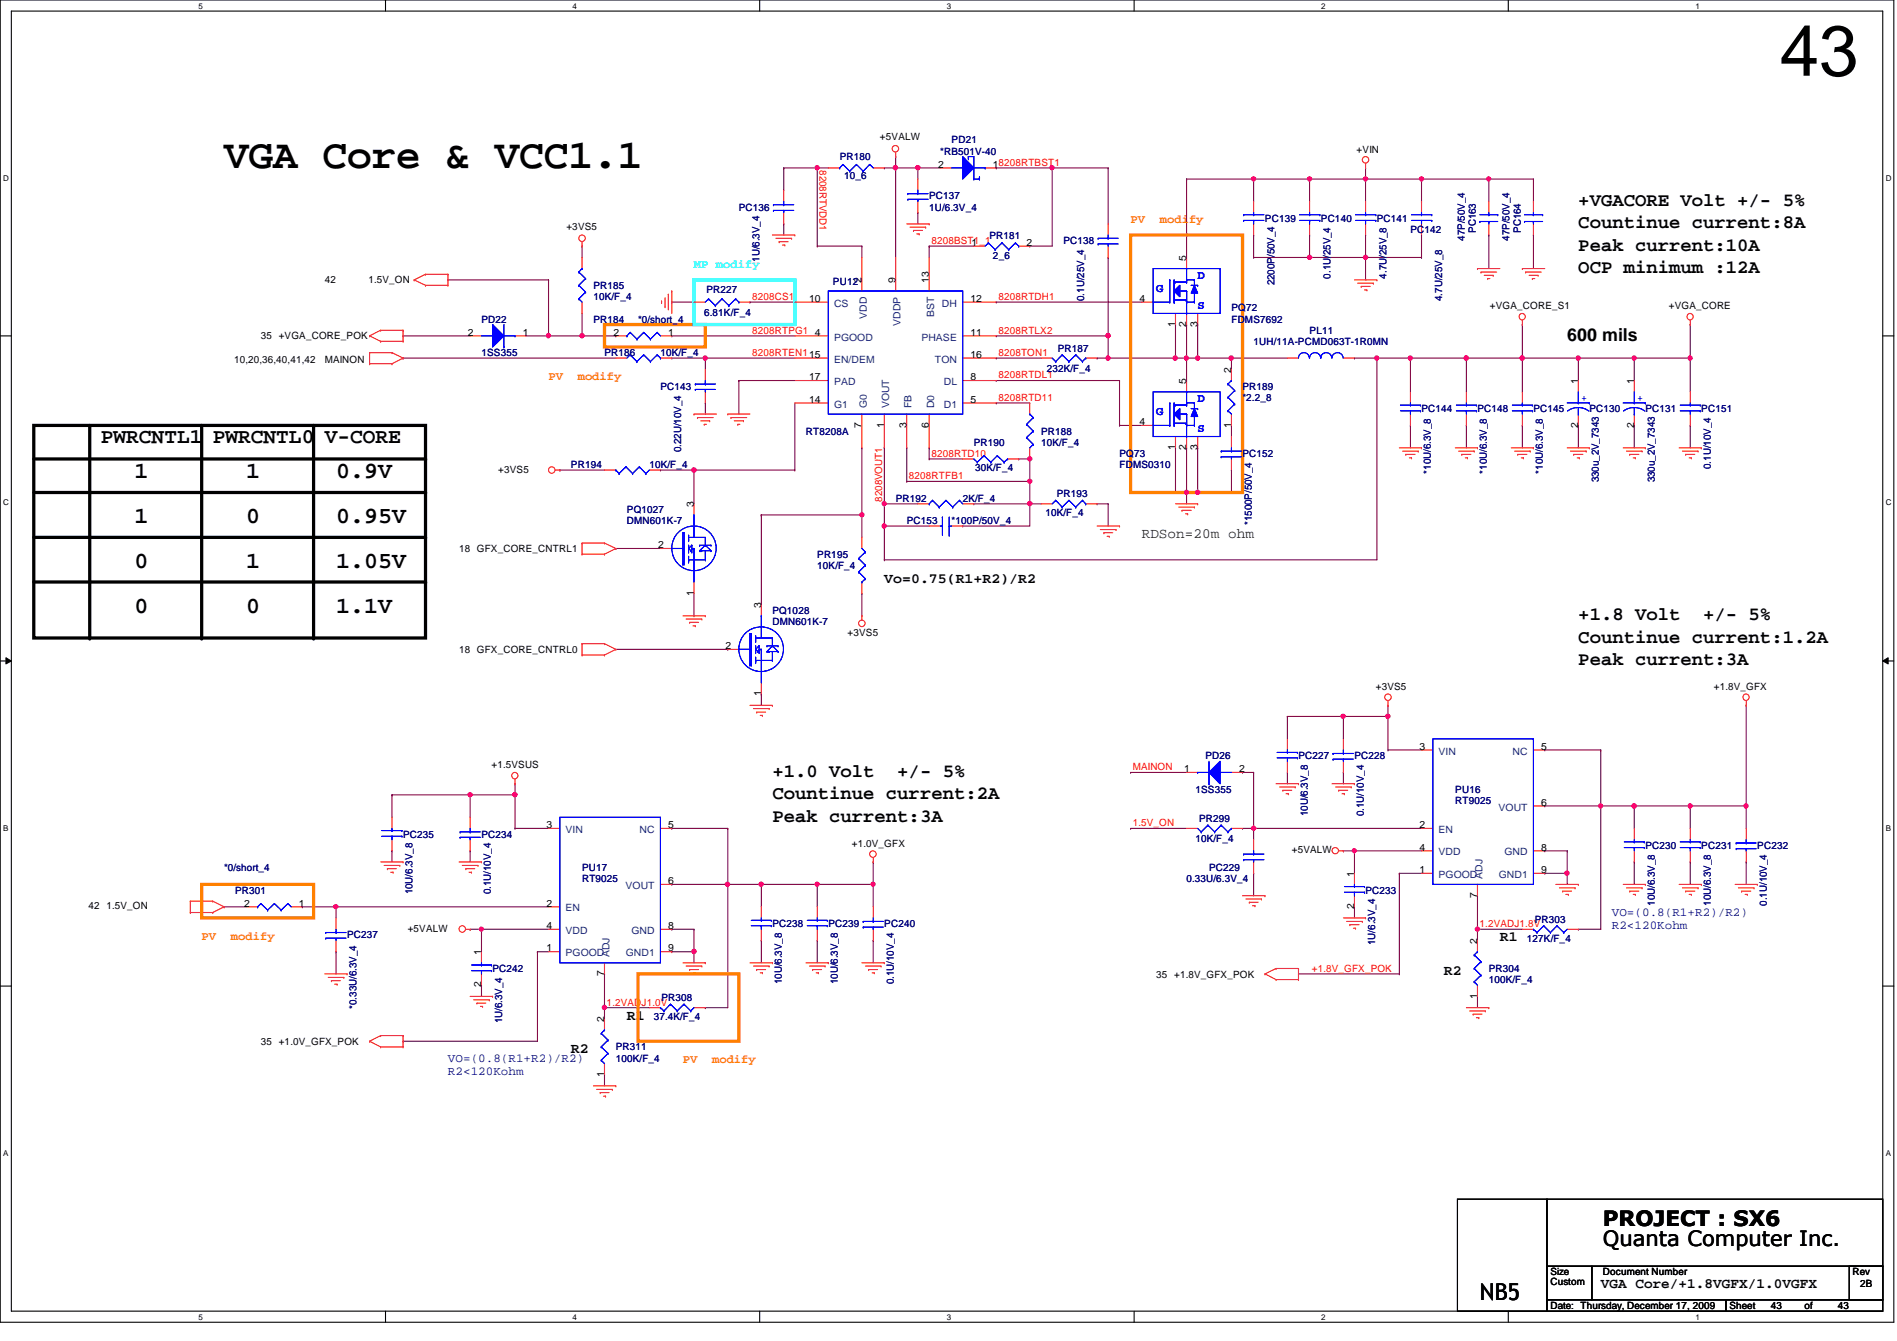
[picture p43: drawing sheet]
<svg xmlns="http://www.w3.org/2000/svg" width="297mm" height="210mm" viewBox="0 0 297 210" stroke-linecap="round" stroke-linejoin="round" font-family="sans-serif">
<defs><g id="words">
<text font-size="11.2" x="278.7" y="11.9">43</text>
<text font-size="6.5" x="35.1" y="26.4">VGA Core &amp; VCC1.1</text>
<g font-size="3.6">
<text x="21" y="74.8">1</text>
<text x="38.6" y="74.8">1</text>
<text x="52.6" y="74.8">0.9V</text>
<text x="21" y="81.9">1</text>
<text x="38.6" y="81.9">0</text>
<text x="52.6" y="81.9">0.95V</text>
<text x="21" y="88.9">0</text>
<text x="38.6" y="88.9">1</text>
<text x="52.6" y="88.9">1.05V</text>
<text x="21" y="95.9">0</text>
<text x="38.6" y="95.9">0</text>
<text x="52.6" y="95.9">1.1V</text>
<text x="231.7" y="203.5">NB5</text>
</g>
<g font-size="3.3">
<text x="15.8" y="69.3">PWRCNTL1</text>
<text x="33.3" y="69.3">PWRCNTL0</text>
<text x="50.8" y="69.3">V-CORE</text>
<text x="251" y="191.9">PROJECT : SX6</text>
<text x="251" y="195">Quanta Computer Inc.</text>
</g>
<g font-size="3">
<text x="247.1" y="32.2">+VGACORE Volt +/- 5%</text>
<text x="247.1" y="35.7">Countinue current:8A</text>
<text x="247.1" y="39.2">Peak current:10A</text>
<text x="247.1" y="42.8">OCP minimum :12A</text>
<text x="247.1" y="100.6">Countinue current:1.2A</text>
<text x="247.1" y="97.1">+1.8 Volt</text>
<text x="266.7" y="97.1">+/- 5%</text>
<text x="247.1" y="104.1">Peak current:3A</text>
<text x="120.9" y="121.6">+1.0 Volt</text>
<text x="120.9" y="125.1">Countinue current:2A</text>
<text x="140.5" y="121.6">+/- 5%</text>
<text x="120.9" y="128.6">Peak current:3A</text>
</g>
<text font-size="2.8" x="245.4" y="53.4">600 mils</text>
<text font-size="2.2" fill="#008000" x="178.8" y="84.2">RDSon=20m ohm</text>
<g font-size="2.2">
<text x="138.5" y="91.2">Vo=0.75(R1+R2)/R2</text>
<text x="234.9" y="147.3">R1</text>
<text x="226.1" y="152.6">R2</text>
<text x="98.2" y="159.6">R1</text>
<text x="89.4" y="164.8">R2</text>
<text x="250.7" y="201.6">VGA Core/+1.8VGFX/1.0VGFX</text>
</g>
<g font-size="1.9" fill="#ff8000">
<text x="177" y="34.9">PV</text>
<text x="181.6" y="34.9">modify</text>
<text x="85.9" y="59.4">PV</text>
<text x="90.5" y="59.4">modify</text>
<text x="31.6" y="147.1">PV</text>
<text x="36.1" y="147.1">modify</text>
<text x="106.9" y="166.3">PV</text>
<text x="111.5" y="166.3">modify</text>
</g>
<text font-size="1.9" fill="#0ff" x="108.7" y="41.9">MP modify</text>
<g font-size="1.9" fill="#00f">
<text x="181.1" y="45.8">G</text>
<text x="187.5" y="43.6">D</text>
<text x="187.5" y="48.4">S</text>
<text x="181.1" y="65">G</text>
<text x="187.5" y="62.9">D</text>
<text x="187.5" y="67.6">S</text>
</g>
<g font-size="1.9" fill="#000080">
<text x="252.4" y="143.4">VO=(0.8(R1+R2)/R2)</text>
<text x="252.4" y="145.4">R2&lt;120Kohm</text>
<text x="70.1" y="166.2">VO=(0.8(R1+R2)/R2)</text>
<text x="70.1" y="168.2">R2&lt;120Kohm</text>
</g>
<g font-size="1.6">
<text x="137.8" y="21.9">+5VALW</text>
<text x="212.4" y="23.9">+VIN</text>
<text x="146.9" y="26.2">2</text>
<text x="155.5" y="26.2">18208RTBST1</text>
<text x="88.7" y="35.9">+3VS5</text>
<text x="152.1" y="38.5">1</text>
<text x="160.7" y="38.5">2</text>
<text x="185.8" y="40.8" transform="rotate(-90 185.8 40.8)">5</text>
<text x="50.8" y="44.4">42</text>
<text x="57.7" y="44.4">1.5V_ON</text>
<text x="126.7" y="47.2">10</text>
<text x="134.9" y="44.3" transform="rotate(-90 134.9 44.3)">2</text>
<text x="140.2" y="44.3" transform="rotate(-90 140.2 44.3)">9</text>
<text x="145.5" y="44.3" transform="rotate(-90 145.5 44.3)">13</text>
<text x="152" y="47.2">12</text>
<text x="178.4" y="47.2">4</text>
<text x="40.8" y="53.1">35 +VGA_CORE_POK</text>
<text x="73.3" y="52.5">2</text>
<text x="81.9" y="52.5">1</text>
<text x="96.1" y="52.5">2</text>
<text x="104.6" y="52.5">1</text>
<text x="127.6" y="52.5">4</text>
<text x="152" y="52.5">11</text>
<text x="184" y="51.2" transform="rotate(-90 184 51.2)">1</text>
<text x="185.8" y="51.2" transform="rotate(-90 185.8 51.2)">2</text>
<text x="187.5" y="51.2" transform="rotate(-90 187.5 51.2)">3</text>
<text x="233.3" y="48.4">+VGA_CORE_S1</text>
<text x="261.3" y="48.4">+VGA_CORE</text>
<text x="36.7" y="56.8">10,20,36,40,41,42</text>
<text x="50.8" y="56.8">MAINON</text>
<text x="126.7" y="59.5">17</text>
<text x="152" y="59.5">8</text>
<text x="152" y="56">16</text>
<text x="192.8" y="58.3" transform="rotate(-90 192.8 58.3)">2</text>
<text x="126.7" y="63">14</text>
<text x="152" y="63">5</text>
<text x="185.8" y="60.1" transform="rotate(-90 185.8 60.1)">5</text>
<text x="247.1" y="60.1" transform="rotate(-90 247.1 60.1)">1</text>
<text x="255.9" y="60.1" transform="rotate(-90 255.9 60.1)">1</text>
<text x="134.9" y="66.9" transform="rotate(-90 134.9 66.9)">7</text>
<text x="138.4" y="66.9" transform="rotate(-90 138.4 66.9)">1</text>
<text x="141.9" y="66.9" transform="rotate(-90 141.9 66.9)">3</text>
<text x="145.5" y="66.9" transform="rotate(-90 145.5 66.9)">6</text>
<text x="178.4" y="66.5">4</text>
<text x="184" y="70.4" transform="rotate(-90 184 70.4)">1</text>
<text x="185.8" y="70.4" transform="rotate(-90 185.8 70.4)">2</text>
<text x="187.5" y="70.4" transform="rotate(-90 187.5 70.4)">3</text>
<text x="192.8" y="66.9" transform="rotate(-90 192.8 66.9)">1</text>
<text x="247.1" y="66.9" transform="rotate(-90 247.1 66.9)">2</text>
<text x="255.9" y="66.9" transform="rotate(-90 255.9 66.9)">2</text>
<text x="78" y="74">+3VS5</text>
<text x="108.6" y="79.4" transform="rotate(-90 108.6 79.4)">3</text>
<text x="71.9" y="86.4">18 GFX_CORE_CNTRL1</text>
<text x="103.1" y="85.8">2</text>
<text x="108.6" y="93.2" transform="rotate(-90 108.6 93.2)">1</text>
<text x="119.2" y="95.2" transform="rotate(-90 119.2 95.2)">3</text>
<text x="113.6" y="101.6">2</text>
<text x="132.7" y="99.6">+3VS5</text>
<text x="71.9" y="102.2">18 GFX_CORE_CNTRL0</text>
<text x="215.4" y="108">+3VS5</text>
<text x="268.3" y="108">+1.8V_GFX</text>
<text x="119.2" y="109" transform="rotate(-90 119.2 109)">1</text>
<text x="222.2" y="117.3">3</text>
<text x="241.3" y="117.3">5</text>
<text x="77" y="120.3">+1.5VSUS</text>
<text x="185.4" y="120.9">1</text>
<text x="194.1" y="120.9">2</text>
<text x="85.6" y="129.6">3</text>
<text x="104.6" y="129.6">5</text>
<text x="222.2" y="129.6">2</text>
<text x="241.3" y="126.1">6</text>
<text x="133.4" y="132.5">+1.0V_GFX</text>
<text x="202.3" y="133.6">+5VALW</text>
<text x="212" y="137.2" transform="rotate(-90 212 137.2)">1</text>
<text x="222.2" y="133.1">4</text>
<text x="222.2" y="136.7">1</text>
<text x="241.3" y="133.1">8</text>
<text x="241.3" y="136.7">9</text>
<text x="13.9" y="142.3">42</text>
<text x="16.7" y="142.3">1.5V_ON</text>
<text x="38.2" y="141.9">2</text>
<text x="46.8" y="141.9">1</text>
<text x="85.6" y="141.9">2</text>
<text x="104.6" y="138.4">6</text>
<text x="212" y="142.3" transform="rotate(-90 212 142.3)">2</text>
<text x="231.3" y="140.5" transform="rotate(-90 231.3 140.5)">7</text>
<text x="63.8" y="145.8">+5VALW</text>
<text x="75.4" y="149.5" transform="rotate(-90 75.4 149.5)">1</text>
<text x="85.6" y="145.4">4</text>
<text x="85.6" y="148.9">1</text>
<text x="104.6" y="145.4">8</text>
<text x="104.6" y="148.9">9</text>
<text x="231.3" y="147.7" transform="rotate(-90 231.3 147.7)">2</text>
<text x="75.4" y="154.6" transform="rotate(-90 75.4 154.6)">2</text>
<text x="94.6" y="152.8" transform="rotate(-90 94.6 152.8)">7</text>
<text x="181.1" y="153">35 +1.8V_GFX_POK</text>
<text x="94.6" y="160" transform="rotate(-90 94.6 160)">2</text>
<text x="231.3" y="156.3" transform="rotate(-90 231.3 156.3)">1</text>
<text x="40.8" y="163.5">35 +1.0V_GFX_POK</text>
<text x="94.6" y="168.6" transform="rotate(-90 94.6 168.6)">1</text>
<text x="242.8" y="201.2">Custom</text>
<text x="242.8" y="199.6">Size</text>
<text x="251" y="199.6">Document Number</text>
<text x="290.1" y="199.6">Rev</text>
<text x="291.3" y="201.4">2B</text>
<text x="242.8" y="204.9">Date: Thursday, December 17, 2009</text>
<text x="270.8" y="204.9">Sheet</text>
<text x="277.3" y="204.9">43</text>
<text x="282.5" y="204.9">of</text>
<text x="287.8" y="204.9">43</text>
</g>
<g font-size="1.6" fill="#000080">
<text x="149" y="22.4">PD21</text>
<text x="131.5" y="25.1">PR180</text>
<text x="132.2" y="28.1">10_6</text>
<text x="147.2" y="24.2">*RB501V-40</text>
<text x="115.7" y="33">PC136</text>
<text x="145.5" y="31.2">PC137</text>
<text x="145.5" y="33">1U/6.3V_4</text>
<text x="198.1" y="34.7">PC139</text>
<text x="206.8" y="34.7">PC140</text>
<text x="215.6" y="34.7">PC141</text>
<text x="118.9" y="41" transform="rotate(-90 118.9 41)">1U/6.3V_4</text>
<text x="154.9" y="37.3">PR181</text>
<text x="155.5" y="40.5">2_6</text>
<text x="166.5" y="38.2">PC138</text>
<text x="220.8" y="36.5">PC142</text>
<text x="229.4" y="37.7" transform="rotate(-90 229.4 37.7)">47P/50V_4</text>
<text x="231.1" y="36.4" transform="rotate(-90 231.1 36.4)">PC163</text>
<text x="236.3" y="37.7" transform="rotate(-90 236.3 37.7)">47P/50V_4</text>
<text x="238.1" y="36.4" transform="rotate(-90 238.1 36.4)">PC164</text>
<text x="92.9" y="45.3">PR185</text>
<text x="92.9" y="47">10K/F_4</text>
<text x="110.6" y="45.9">PR227</text>
<text x="130.4" y="44.5">PU12</text>
<text x="169.8" y="47.1" transform="rotate(-90 169.8 47.1)">0.1U/25V_4</text>
<text x="199.6" y="44.7" transform="rotate(-90 199.6 44.7)">2200P/50V_4</text>
<text x="208.3" y="43.6" transform="rotate(-90 208.3 43.6)">0.1U/25V_4</text>
<text x="217.1" y="43.6" transform="rotate(-90 217.1 43.6)">4.7U/25V_8</text>
<text x="225.8" y="47.1" transform="rotate(-90 225.8 47.1)">4.7U/25V_8</text>
<text x="75.4" y="50.5">PD22</text>
<text x="92.9" y="50.5">PR184</text>
<text x="99.9" y="50.5">*0/short_4</text>
<text x="110.3" y="49.4">6.81K/F_4</text>
<text x="192.8" y="48.7">PQ72</text>
<text x="192.8" y="50.5">FDMS7692</text>
<text x="205.1" y="52.2">PL11</text>
<text x="75.4" y="55.8">1SS355</text>
<text x="94.7" y="55.8">PR186</text>
<text x="103.4" y="55.8">10K/F_4</text>
<text x="163.9" y="58.2">232K/F_4</text>
<text x="165.6" y="55">PR187</text>
<text x="196.3" y="54">1UH/11A-PCMD063T-1R0MN</text>
<text x="103.4" y="61">PC143</text>
<text x="194.6" y="61">PR189</text>
<text x="194.6" y="62.8">*2.2_8</text>
<text x="222.6" y="64.5">PC144</text>
<text x="231.3" y="64.5">PC148</text>
<text x="240.1" y="64.5">PC145</text>
<text x="248.9" y="64.5">PC130</text>
<text x="257.6" y="64.5">PC131</text>
<text x="266.4" y="64.5">PC151</text>
<text x="106.7" y="70.8" transform="rotate(-90 106.7 70.8)">0.22U/10V_4</text>
<text x="126.2" y="68">RT8208A</text>
<text x="152.5" y="69.8">PR190</text>
<text x="163" y="68">PR188</text>
<text x="163" y="69.8">10K/F_4</text>
<text x="175.3" y="71.5">PQ73</text>
<text x="194.6" y="71.5">PC152</text>
<text x="89.4" y="73.3">PR194</text>
<text x="101.7" y="73.3">10K/F_4</text>
<text x="152.7" y="73.8">30K/F_4</text>
<text x="165.5" y="77.9">PR193</text>
<text x="175.3" y="73.3">FDMS0310</text>
<text x="224.1" y="74.1" transform="rotate(-90 224.1 74.1)">*10U/6.3V_8</text>
<text x="232.8" y="74.1" transform="rotate(-90 232.8 74.1)">*10U/6.3V_8</text>
<text x="241.6" y="74.1" transform="rotate(-90 241.6 74.1)">*10U/6.3V_8</text>
<text x="250.4" y="75.5" transform="rotate(-90 250.4 75.5)">330u_2V_7343</text>
<text x="259.1" y="75.5" transform="rotate(-90 259.1 75.5)">330u_2V_7343</text>
<text x="267.9" y="73.4" transform="rotate(-90 267.9 73.4)">0.1U/10V_4</text>
<text x="98.2" y="80.3">PQ1027</text>
<text x="98.2" y="82">DMN601K-7</text>
<text x="140.2" y="78.5">PR192</text>
<text x="142" y="82">PC153</text>
<text x="149" y="82">*100P/50V_4</text>
<text x="150.7" y="78.5">2K/F_4</text>
<text x="163.7" y="80.8">10K/F_4</text>
<text x="196" y="82.2" transform="rotate(-90 196 82.2)">*1500P/50V_4</text>
<text x="128" y="87.3">PR195</text>
<text x="128" y="89.1">10K/F_4</text>
<text x="120.9" y="96.1">PQ1028</text>
<text x="120.9" y="97.8">DMN601K-7</text>
<text x="188.8" y="118.8">PD26</text>
<text x="203.3" y="118.8">PC227</text>
<text x="212.1" y="118.8">PC228</text>
<text x="187.2" y="124.1">1SS355</text>
<text x="227.9" y="124.1">PU16</text>
<text x="227.9" y="125.9">RT9025</text>
<text x="63.1" y="131.1">PC235</text>
<text x="75.4" y="131.1">PC234</text>
<text x="187.2" y="131.8">10K/F_4</text>
<text x="187.7" y="128.7">PR299</text>
<text x="204.8" y="127.8" transform="rotate(-90 204.8 127.8)">10U/6.3V_8</text>
<text x="213.6" y="127.8" transform="rotate(-90 213.6 127.8)">0.1U/10V_4</text>
<text x="35.1" y="136.4">*0/short_4</text>
<text x="91.1" y="136.4">PU17</text>
<text x="189.3" y="136.4">PC229</text>
<text x="257.6" y="132.9">PC230</text>
<text x="266.4" y="132.9">PC231</text>
<text x="275.2" y="132.9">PC232</text>
<text x="36.8" y="139.9">PR301</text>
<text x="64.6" y="140" transform="rotate(-90 64.6 140)">10U/6.3V_8</text>
<text x="76.9" y="140" transform="rotate(-90 76.9 140)">0.1U/10V_4</text>
<text x="91.1" y="138.1">RT9025</text>
<text x="185.8" y="138.1">0.33U/6.3V_4</text>
<text x="213.8" y="139.9">PC233</text>
<text x="259.1" y="141.8" transform="rotate(-90 259.1 141.8)">10U/6.3V_8</text>
<text x="267.9" y="141.8" transform="rotate(-90 267.9 141.8)">10U/6.3V_8</text>
<text x="276.6" y="141.8" transform="rotate(-90 276.6 141.8)">0.1U/10V_4</text>
<text x="54.4" y="146.9">PC237</text>
<text x="120.9" y="145.1">PC238</text>
<text x="129.7" y="145.1">PC239</text>
<text x="138.5" y="145.1">PC240</text>
<text x="215.3" y="147.9" transform="rotate(-90 215.3 147.9)">1U/6.3V_4</text>
<text x="239.1" y="147.4">127K/F_4</text>
<text x="240.3" y="144.4">PR303</text>
<text x="77.1" y="152.1">PC242</text>
<text x="122.4" y="154.1" transform="rotate(-90 122.4 154.1)">10U/6.3V_8</text>
<text x="131.2" y="154.1" transform="rotate(-90 131.2 154.1)">10U/6.3V_8</text>
<text x="140" y="154.1" transform="rotate(-90 140 154.1)">0.1U/10V_4</text>
<text x="233.1" y="152.1">PR304</text>
<text x="233.1" y="153.9">100K/F_4</text>
<text x="55.8" y="157.9" transform="rotate(-90 55.8 157.9)">*0.33U/6.3V_4</text>
<text x="78.6" y="160.2" transform="rotate(-90 78.6 160.2)">1U/6.3V_4</text>
<text x="102.4" y="159.7">37.4K/F_4</text>
<text x="103.6" y="156.7">PR308</text>
<text x="96.4" y="164.4">PR311</text>
<text x="96.4" y="166.2">100K/F_4</text>
</g>
<g font-size="1.6" fill="#f00">
<text x="128.3" y="26.6" transform="rotate(90 128.3 26.6)">8208RTVDD1</text>
<text x="145.8" y="38.2">8208BST1_1</text>
<text x="117.8" y="46.9">8208CS1</text>
<text x="156.3" y="46.9">8208RTDH1</text>
<text x="117.8" y="52.2">8208RTPG1</text>
<text x="156.3" y="52.2">8208RTLX2</text>
<text x="117.8" y="55.7">8208RTEN115</text>
<text x="156.3" y="55.7">8208TON1</text>
<text x="156.3" y="59.2">8208RTDL1</text>
<text x="156.3" y="62.7">8208RTD11</text>
<text x="145.8" y="71.5">8208RTD10</text>
<text x="142.3" y="75">8208RTFB1</text>
<text x="138.1" y="78.5" transform="rotate(-90 138.1 78.5)">8208VOUT1</text>
<text x="177.4" y="120.6">MAINON</text>
<text x="177.4" y="129.3">1.5V_ON</text>
<text x="231.7" y="145.1">1.2VADJ1.8V</text>
<text x="205.4" y="152.1">+1.8V_GFX_POK</text>
<text x="95" y="157.4">1.2VADJ1.0V</text>
</g>
<g font-size="1.6" fill="#004080">
<text x="130.6" y="53.3">PGOOD</text>
<text x="130.6" y="48">CS</text>
<text x="135.7" y="49.9" transform="rotate(-90 135.7 49.9)">VDD</text>
<text x="141" y="51" transform="rotate(-90 141 51)">VDDP</text>
<text x="144.3" y="53.3">PHASE</text>
<text x="146.3" y="49.7" transform="rotate(-90 146.3 49.7)">BST</text>
<text x="147.5" y="48">DH</text>
<text x="130.6" y="56.8">EN/DEM</text>
<text x="146.4" y="56.8">TON</text>
<text x="130.6" y="63.8">G1</text>
<text x="130.6" y="60.3">PAD</text>
<text x="135.7" y="63.9" transform="rotate(-90 135.7 63.9)">G0</text>
<text x="139.2" y="63.9" transform="rotate(-90 139.2 63.9)">VOUT</text>
<text x="142.7" y="63.9" transform="rotate(-90 142.7 63.9)">FB</text>
<text x="146.3" y="63.9" transform="rotate(-90 146.3 63.9)">D0</text>
<text x="147.8" y="63.8">D1</text>
<text x="147.8" y="60.3">DL</text>
<text x="225.3" y="118.1">VIN</text>
<text x="236.9" y="118.1">NC</text>
<text x="88.6" y="130.4">VIN</text>
<text x="100.2" y="130.4">NC</text>
<text x="225.3" y="130.4">EN</text>
<text x="234.7" y="126.9">VOUT</text>
<text x="225.3" y="133.9">VDD</text>
<text x="225.3" y="137.4">PGOOD</text>
<text x="232.1" y="137.5" transform="rotate(-90 232.1 137.5)">ADJ</text>
<text x="234.7" y="137.4">GND1</text>
<text x="235.6" y="133.9">GND</text>
<text x="88.6" y="142.7">EN</text>
<text x="98" y="139.1">VOUT</text>
<text x="88.6" y="146.2">VDD</text>
<text x="88.6" y="149.7">PGOOD</text>
<text x="95.4" y="149.8" transform="rotate(-90 95.4 149.8)">ADJ</text>
<text x="98" y="149.7">GND1</text>
<text x="98.9" y="146.2">GND</text>
</g>
<g font-size="1.6" fill="#00f">
<text x="247.6" y="62.7">+</text>
<text x="256.4" y="62.7">+</text>
</g>
<g font-size="1.3">
<text x="31.1" y="1.4">5</text>
<text x="89.7" y="1.4">4</text>
<text x="148.2" y="1.4">3</text>
<text x="206.9" y="1.4">2</text>
<text x="265.5" y="1.4">1</text>
<text x=".5" y="28.3">D</text>
<text x="295.3" y="28.3">D</text>
<text x=".5" y="79.1">C</text>
<text x="295.3" y="79.1">C</text>
<text x=".5" y="130">B</text>
<text x="295.3" y="130">B</text>
<text x=".5" y="180.9">A</text>
<text x="295.3" y="180.9">A</text>
<text x="31.1" y="206.6">5</text>
<text x="89.7" y="206.6">4</text>
<text x="148.2" y="206.6">3</text>
<text x="206.9" y="206.6">2</text>
<text x="265.5" y="206.6">1</text>
</g>
</g></defs>
<path d="M0 0h296.5v207h-296.5zM1.8 1.7h293v203.5h-293z" fill="none" stroke="#000" stroke-width=".17"/>
<g fill="#fff">
<path d="M31.1 .2h.6v1.4h-.6z"/>
<path d="M31.1 205.4h.6v1.4h-.6z"/>
</g>
<path d="M60.4 0v1.7M60.4 205.2v1.8" fill="none" stroke="#000" stroke-width=".17"/>
<g fill="#fff">
<path d="M89.7 .2h.6v1.4h-.6z"/>
<path d="M89.7 205.4h.6v1.4h-.6z"/>
</g>
<path d="M119 0v1.7M119 205.2v1.8" fill="none" stroke="#000" stroke-width=".17"/>
<g fill="#fff">
<path d="M148.2 .2h.7v1.4h-.7z"/>
<path d="M148.2 205.4h.7v1.4h-.7z"/>
</g>
<path d="M177.6 0v1.7M177.6 205.2v1.8" fill="none" stroke="#000" stroke-width=".17"/>
<g fill="#fff">
<path d="M206.9 .2h.7v1.4h-.7z"/>
<path d="M206.9 205.4h.7v1.4h-.7z"/>
</g>
<path d="M236.2 0v1.7M236.2 205.2v1.8" fill="none" stroke="#000" stroke-width=".17"/>
<g fill="#fff">
<path d="M265.5 .2h.6v1.4h-.6z"/>
<path d="M265.5 205.4h.6v1.4h-.6z"/>
<path d="M.5 27.1h.9v1.4h-.9z"/>
<path d="M295.3 27.1h.9v1.4h-.9z"/>
<path d="M.5 78h.9v1.4h-.9z"/>
<path d="M295.3 78h.9v1.4h-.9z"/>
</g>
<path d="M0 52.6h1.8M294.8 52.6h1.7" fill="none" stroke="#000" stroke-width=".17"/>
<g fill="#fff">
<path d="M.5 128.9h.8v1.4h-.8z"/>
<path d="M295.3 128.9h.8v1.4h-.8z"/>
</g>
<path d="M0 103.5h1.8M294.8 103.5h1.7" fill="none" stroke="#000" stroke-width=".17"/>
<path d="M.9 103l.9 .5-.9 .4zM294.8 103.5l.9-.5v.9z" fill="#000"/>
<path d="M.9 103l.9 .5-.9 .4zM294.8 103.5l.9-.5v.9z" fill="none" stroke="#000" stroke-width=".16"/>
<g fill="#fff">
<path d="M.5 179.7h.8v1.4h-.8z"/>
<path d="M295.3 179.7h.8v1.4h-.8z"/>
</g>
<path d="M0 154.3h1.8M294.8 154.3h1.7" fill="none" stroke="#000" stroke-width=".17"/>
<path d="M105.2 47.3h.1M105.2 47.3h3.5M117.4 47.3h.1M117.4 47.3h7.1M156 56h.1M156 56h7M108.7 73.6h.1M108.7 73.6h15.8M124.5 73.6h.1M124.5 63.1v10.5" fill="none" stroke="#800040" stroke-width=".17"/>
<circle cx="108.7" cy="73.6" r=".34" fill="#f0f"/>
<circle cx="108.7" cy="73.6" r=".34" fill="none" stroke="#f0f" stroke-width=".17"/>
<path d="M213.8 26.3h.1M213.8 26.3v1.7M142 75.4h.1M142 75.4h19.2" fill="none" stroke="#800040" stroke-width=".17"/>
<circle cx="161.3" cy="75.3" r=".33" fill="#f0f"/>
<circle cx="161.3" cy="75.3" r=".33" fill="none" stroke="#f0f" stroke-width=".17"/>
<path d="M145.5 38.5h.1M145.5 38.5v1.8M156 47.3h.1M156 47.3h22.8M212.1 56h.1M212.1 56h3.5M215.6 56h.1M215.6 56v31.6M138.5 82.3h.1M138.5 82.3v5.3" fill="none" stroke="#800040" stroke-width=".17"/>
<circle cx="138.4" cy="82.3" r=".33" fill="#f0f"/>
<circle cx="138.4" cy="82.3" r=".33" fill="none" stroke="#f0f" stroke-width=".17"/>
<path d="M145.5 38.5h.1M145.5 38.5h7M161.2 38.5h.1M161.2 38.5h3.6M229.6 56h.1M229.6 56h8.8M138.5 70.1h.1M138.5 70.1v8.8M171.8 78.9h.1M171.8 78.9h1.7" fill="none" stroke="#800040" stroke-width=".17"/>
<circle cx="238.3" cy="56" r=".33" fill="#f0f"/>
<circle cx="238.3" cy="56" r=".33" fill="none" stroke="#f0f" stroke-width=".17"/>
<circle cx="229.6" cy="56" r=".33" fill="#f0f"/>
<circle cx="229.6" cy="56" r=".33" fill="none" stroke="#f0f" stroke-width=".17"/>
<path d="M128 26.3h.1M128 26.3v12.2M164.8 26.3h.1M164.8 26.3v12.2M156 63.1h.1M156 63.1h5.2M161.2 71.8h.1M161.2 71.8v3.6" fill="none" stroke="#800040" stroke-width=".17"/>
<circle cx="164.7" cy="26.2" r=".33" fill="#f0f"/>
<circle cx="164.7" cy="26.2" r=".33" fill="none" stroke="#f0f" stroke-width=".17"/>
<path d="M164.8 26.3h.1M164.8 26.3h8.7M138.5 78.9h.1M138.5 78.9v3.4" fill="none" stroke="#800040" stroke-width=".17"/>
<circle cx="138.4" cy="78.8" r=".33" fill="#f0f"/>
<circle cx="138.4" cy="78.8" r=".33" fill="none" stroke="#f0f" stroke-width=".17"/>
<path d="M156 26.3h.1M156 26.3h8.8M152.5 78.9h.1M152.5 78.9h10.5M161.2 78.9h.1M161.2 78.9v3.4h-10.5M150.7 82.3h.1" fill="none" stroke="#800040" stroke-width=".17"/>
<circle cx="161.2" cy="78.8" r=".34" fill="#f0f"/>
<circle cx="161.2" cy="78.8" r=".34" fill="none" stroke="#f0f" stroke-width=".17"/>
<path d="M110.4 56h.1M110.4 56h14.1M138.5 82.3h.1M138.5 82.3h7" fill="none" stroke="#800040" stroke-width=".17"/>
<circle cx="110.4" cy="56" r=".33" fill="#f0f"/>
<circle cx="110.4" cy="56" r=".33" fill="none" stroke="#f0f" stroke-width=".17"/>
<path d="M122.7 26.3h.1M122.7 26.3v3.5M196.3 28h.1M196.3 28v3.5M105.2 52.6h.1M105.2 52.6h19.3M184.1 50.8h.1M184.1 50.8v5.2M185.8 50.8h.1M185.8 50.8v5.2M255.9 56h.1M255.9 56v3.6" fill="none" stroke="#800040" stroke-width=".17"/>
<circle cx="255.9" cy="56" r=".33" fill="#f0f"/>
<circle cx="255.9" cy="56" r=".33" fill="none" stroke="#f0f" stroke-width=".17"/>
<path d="M196.3 28h.1M196.3 28h8.8" fill="none" stroke="#800040" stroke-width=".17"/>
<circle cx="196.3" cy="28" r=".33" fill="#f0f"/>
<circle cx="196.3" cy="28" r=".33" fill="none" stroke="#f0f" stroke-width=".17"/>
<path d="M122.7 26.3h.1M122.7 26.3h5.3M205.1 28h.1M205.1 28v3.5" fill="none" stroke="#800040" stroke-width=".17"/>
<circle cx="127.9" cy="26.2" r=".33" fill="#f0f"/>
<circle cx="127.9" cy="26.2" r=".33" fill="none" stroke="#f0f" stroke-width=".17"/>
<path d="M184.1 56h.1M184.1 56h1.7M185.8 56h.1M185.8 56v3.6M205.1 40.3h.1M205.1 40.3h8.7M185.8 77.1h.1M185.8 77.1h1.7" fill="none" stroke="#800040" stroke-width=".17"/>
<circle cx="205.1" cy="40.3" r=".33" fill="#f0f"/>
<circle cx="205.1" cy="40.3" r=".33" fill="none" stroke="#f0f" stroke-width=".17"/>
<path d="M173.5 26.3h.1M173.5 26.3v8.8M196.3 36.8h.1M196.3 36.8v3.5M192.8 56h.1M192.8 56v1.8M192.8 56h8.8M192.8 73.6h.1M192.8 73.6v3.5" fill="none" stroke="#800040" stroke-width=".17"/>
<circle cx="192.8" cy="56" r=".34" fill="#f0f"/>
<circle cx="192.8" cy="56" r=".34" fill="none" stroke="#f0f" stroke-width=".17"/>
<path d="M173.5 52.6h.1M173.5 52.6v3.4M264.7 56h.1M264.7 56v5.3M110.4 63.1h.1M110.4 63.1v1.7M264.7 66.6h.1M264.7 66.6v3.5" fill="none" stroke="#800040" stroke-width=".17"/>
<circle cx="173.5" cy="56" r=".33" fill="#f0f"/>
<circle cx="173.5" cy="56" r=".33" fill="none" stroke="#f0f" stroke-width=".17"/>
<circle cx="173.5" cy="52.5" r=".33" fill="#f0f"/>
<circle cx="173.5" cy="52.5" r=".33" fill="none" stroke="#f0f" stroke-width=".17"/>
<path d="M128 38.5h.1M128 38.5h7M135 38.5h.1M135 38.5v1.8M173.5 40.3h.1M173.5 40.3v12.3" fill="none" stroke="#800040" stroke-width=".17"/>
<circle cx="173.5" cy="52.5" r=".33" fill="#f0f"/>
<circle cx="173.5" cy="52.5" r=".33" fill="none" stroke="#f0f" stroke-width=".17"/>
<path d="M128 26.3h.1M128 26.3h1.7M156 59.6h.1M156 59.6h19.3M185.8 56h.1M185.8 56h1.7" fill="none" stroke="#800040" stroke-width=".17"/>
<circle cx="185.8" cy="56" r=".33" fill="#f0f"/>
<circle cx="185.8" cy="56" r=".33" fill="none" stroke="#f0f" stroke-width=".17"/>
<g fill="none" stroke="#800040" stroke-width=".17">
<path d="M91.1 38.5h.1M91.1 38.5v1.8M187.5 50.8h.1M187.5 50.8v5.2M138.5 78.9h.1M138.5 78.9h5.2M142 70.1h.1M142 70.1v5.3M145.5 71.8h.1M145.5 70.1h.1M145.5 71.8h5.2M145.5 70.1v1.7"/>
<path d="M135 80.6h.1M135 80.6v3.5"/>
</g>
<circle cx="135" cy="80.6" r=".33" fill="#f0f"/>
<circle cx="135" cy="80.6" r=".33" fill="none" stroke="#f0f" stroke-width=".17"/>
<path d="M159.5 71.8h.1M159.5 71.8h1.7M175.3 66.6h.1M175.3 66.6h3.5" fill="none" stroke="#800040" stroke-width=".17"/>
<circle cx="161.3" cy="71.8" r=".33" fill="#f0f"/>
<circle cx="161.3" cy="71.8" r=".33" fill="none" stroke="#f0f" stroke-width=".17"/>
<g fill="none" stroke="#800040" stroke-width=".17">
<path d="M122.7 35.1h.1M122.7 35.1v1.7M140.2 26.3h.1M140.2 26.3h3.5M143.7 33.3h.1M143.7 33.3v1.8M63.1 52.6h.1M63.1 52.6h10.5M115.7 59.6h.1M115.7 59.6v5.2M156 52.6h.1M156 52.6h17.5"/>
<path d="M171.8 56h.1M171.8 56h1.7M175.3 59.6h.1M175.3 59.6v7M187.5 56h.1M187.5 56h5.3M161.2 75.4h.1M161.2 75.4v3.5M192.8 66.6h.1M192.8 66.6v1.7M255.9 66.6h.1M255.9 66.6v3.5"/>
<path d="M138.5 87.6h.1M138.5 87.6h77.1"/>
</g>
<circle cx="187.5" cy="56" r=".34" fill="#f0f"/>
<circle cx="187.5" cy="56" r=".34" fill="none" stroke="#f0f" stroke-width=".17"/>
<path d="M213.8 28h.1M213.8 28v3.5" fill="none" stroke="#800040" stroke-width=".17"/>
<circle cx="213.8" cy="28" r=".33" fill="#f0f"/>
<circle cx="213.8" cy="28" r=".33" fill="none" stroke="#f0f" stroke-width=".17"/>
<path d="M205.1 28h.1M205.1 28h8.7" fill="none" stroke="#800040" stroke-width=".17"/>
<circle cx="205.1" cy="28" r=".33" fill="#f0f"/>
<circle cx="205.1" cy="28" r=".33" fill="none" stroke="#f0f" stroke-width=".17"/>
<g fill="none" stroke="#800040" stroke-width=".17">
<path d="M63.1 56h.1M63.1 56h33.3M91.1 52.6h5.3M96.4 52.6h.1M105.2 56h.1M105.2 56h5.2M220.8 56h.1M220.8 56h8.8M220.8 56v5.3M229.6 56h.1M229.6 56v5.3M247.1 56h.1"/>
<path d="M247.1 56v3.6M220.8 66.6h.1M220.8 66.6v3.5M229.6 66.6h.1M229.6 66.6v3.5M247.1 66.6h.1M247.1 66.6v3.5"/>
</g>
<circle cx="229.6" cy="56" r=".33" fill="#f0f"/>
<circle cx="229.6" cy="56" r=".33" fill="none" stroke="#f0f" stroke-width=".17"/>
<circle cx="220.8" cy="56" r=".33" fill="#f0f"/>
<circle cx="220.8" cy="56" r=".33" fill="none" stroke="#f0f" stroke-width=".17"/>
<path d="M215.6 56h.1M215.6 56h5.2" fill="none" stroke="#800040" stroke-width=".17"/>
<circle cx="215.6" cy="56" r=".33" fill="#f0f"/>
<circle cx="215.6" cy="56" r=".33" fill="none" stroke="#f0f" stroke-width=".17"/>
<path d="M110.4 56h.1M110.4 56v1.8M238.4 56h.1M238.4 56v5.3M238.4 56h8.7M238.4 66.6h.1M238.4 66.6v3.5" fill="none" stroke="#800040" stroke-width=".17"/>
<circle cx="238.3" cy="56" r=".33" fill="#f0f"/>
<circle cx="238.3" cy="56" r=".33" fill="none" stroke="#f0f" stroke-width=".17"/>
<path d="M264.7 50.8h.1M264.7 50.8v5.2" fill="none" stroke="#800040" stroke-width=".17"/>
<circle cx="264.6" cy="56" r=".33" fill="#f0f"/>
<circle cx="264.6" cy="56" r=".33" fill="none" stroke="#f0f" stroke-width=".17"/>
<path d="M247.1 56h.1M247.1 56h8.8" fill="none" stroke="#800040" stroke-width=".17"/>
<circle cx="247.1" cy="56" r=".33" fill="#f0f"/>
<circle cx="247.1" cy="56" r=".33" fill="none" stroke="#f0f" stroke-width=".17"/>
<g fill="none" stroke="#800040" stroke-width=".17">
<path d="M185.8 28h.1M185.8 28h10.5M185.8 28v12.3M213.8 28h8.8M222.6 28h.1M222.6 31.5h.1M222.6 28v3.5M70.1 43.8h.1M70.1 43.8h15.8M173.5 56h.1M173.5 56h10.6M238.4 50.8h.1"/>
<path d="M238.4 50.8v5.2M255.9 56h.1M255.9 56h8.8"/>
</g>
<circle cx="184" cy="56" r=".34" fill="#f0f"/>
<circle cx="184" cy="56" r=".34" fill="none" stroke="#f0f" stroke-width=".17"/>
<path d="M52.6 141.9h.1M52.6 141.9h33.3M52.6 141.9v1.8" fill="none" stroke="#800040" stroke-width=".17"/>
<circle cx="52.6" cy="141.9" r=".33" fill="#f0f"/>
<circle cx="52.6" cy="141.9" r=".33" fill="none" stroke="#f0f" stroke-width=".17"/>
<path d="M114 138.4h.1M114 138.4h5.2M128 138.4h.1M128 138.4v3.5M94.7 157.7h.1M94.7 157.7h7M110.4 157.7h.1M110.4 157.7h3.6M63.1 163h.1M63.1 163h21.1" fill="none" stroke="#800040" stroke-width=".17"/>
<circle cx="119.2" cy="138.4" r=".32" fill="#f0f"/>
<circle cx="119.2" cy="138.4" r=".32" fill="none" stroke="#f0f" stroke-width=".17"/>
<path d="M114 138.4h.1M114 138.4v19.3" fill="none" stroke="#800040" stroke-width=".17"/>
<circle cx="113.9" cy="138.4" r=".33" fill="#f0f"/>
<circle cx="113.9" cy="138.4" r=".33" fill="none" stroke="#f0f" stroke-width=".17"/>
<path d="M119.2 138.4h.1M119.2 138.4h8.8" fill="none" stroke="#800040" stroke-width=".17"/>
<circle cx="119.2" cy="138.4" r=".32" fill="#f0f"/>
<circle cx="119.2" cy="138.4" r=".32" fill="none" stroke="#f0f" stroke-width=".17"/>
<path d="M80.6 122.7h.1M80.6 122.7v1.7" fill="none" stroke="#800040" stroke-width=".17"/>
<circle cx="80.6" cy="124.4" r=".32" fill="#f0f"/>
<circle cx="80.6" cy="124.4" r=".32" fill="none" stroke="#f0f" stroke-width=".17"/>
<path d="M128 138.4h.1M136.7 134.9h.1M136.7 134.9v3.5h-8.7" fill="none" stroke="#800040" stroke-width=".17"/>
<circle cx="136.7" cy="138.4" r=".32" fill="#f0f"/>
<circle cx="136.7" cy="138.4" r=".32" fill="none" stroke="#f0f" stroke-width=".17"/>
<circle cx="127.9" cy="138.4" r=".32" fill="#f0f"/>
<circle cx="127.9" cy="138.4" r=".32" fill="none" stroke="#f0f" stroke-width=".17"/>
<path d="M94.7 157.7h.1M94.7 157.7v1.8" fill="none" stroke="#800040" stroke-width=".17"/>
<circle cx="94.6" cy="157.7" r=".33" fill="#f0f"/>
<circle cx="94.6" cy="157.7" r=".33" fill="none" stroke="#f0f" stroke-width=".17"/>
<path d="M119.2 138.4h.1M119.2 138.4v3.5M136.7 138.4h.1M136.7 138.4v3.5M108.7 149h.1M108.7 149v1.7M128 147.2h.1M128 147.2v3.5" fill="none" stroke="#800040" stroke-width=".17"/>
<circle cx="108.7" cy="148.9" r=".34" fill="#f0f"/>
<circle cx="108.7" cy="148.9" r=".34" fill="none" stroke="#f0f" stroke-width=".17"/>
<g fill="none" stroke="#800040" stroke-width=".17">
<path d="M61.4 124.4h.1M61.4 133.2h.1M61.4 124.4v3.5M61.4 133.2v1.7M61.4 124.4h19.2M73.6 124.4h.1M73.6 133.2h.1M73.6 124.4v3.5M73.6 133.2v1.7M80.6 124.4h.1M80.6 124.4v5.3M105.2 129.7h.1"/>
<path d="M105.2 129.7h8.8M114 129.7h.1M114 129.7v8.7M52.6 149h.1M52.6 149v3.4M84.2 149h.1M84.2 149v14M119.2 147.2h.1M119.2 147.2v3.5M136.7 147.2h.1M136.7 147.2v3.5"/>
</g>
<circle cx="80.6" cy="124.4" r=".32" fill="#f0f"/>
<circle cx="80.6" cy="124.4" r=".32" fill="none" stroke="#f0f" stroke-width=".17"/>
<circle cx="73.6" cy="124.4" r=".33" fill="#f0f"/>
<circle cx="73.6" cy="124.4" r=".33" fill="none" stroke="#f0f" stroke-width=".17"/>
<g fill="none" stroke="#800040" stroke-width=".17">
<path d="M217.3 110.4h.1M217.3 110.4v1.7M80.6 129.7h.1M80.6 129.7h5.3M105.2 138.4h.1M105.2 138.4h8.8M196.3 136.7h.1M196.3 136.7v3.5M35.1 141.9h.1M35.1 141.9h3.5M47.3 141.9h.1M47.3 141.9h5.3"/>
<path d="M75.4 145.5h.1M75.4 154.2h.1M75.4 145.5v3.5M75.4 154.2v1.8M84.2 149h.1M84.2 149h1.7M94.7 152.4h.1M94.7 152.4v5.3M94.7 168.2h.1M94.7 168.2v1.8"/>
</g>
<circle cx="217.3" cy="112.1" r=".32" fill="#f0f"/>
<circle cx="217.3" cy="112.1" r=".32" fill="none" stroke="#f0f" stroke-width=".17"/>
<path d="M217.3 112.1h.1M217.3 112.1v5.3M255.9 126.2h.1M255.9 126.2h8.8" fill="none" stroke="#800040" stroke-width=".17"/>
<circle cx="255.9" cy="126.1" r=".33" fill="#f0f"/>
<circle cx="255.9" cy="126.1" r=".33" fill="none" stroke="#f0f" stroke-width=".17"/>
<path d="M187.5 70.1h.1M187.5 70.1v7M212.1 141.9h.1M212.1 141.9v1.8" fill="none" stroke="#800040" stroke-width=".17"/>
<circle cx="187.5" cy="77.1" r=".33" fill="#f0f"/>
<circle cx="187.5" cy="77.1" r=".33" fill="none" stroke="#f0f" stroke-width=".17"/>
<g fill="none" stroke="#800040" stroke-width=".17">
<path d="M140.2 26.3h.1M140.2 26.3v14M85.9 43.8h.1M85.9 43.8v8.8M187.5 77.1h.1M187.5 77.1h5.3M219.1 136.7h.1M219.1 136.7h3.5M241.9 126.2h.1M241.9 126.2h8.8M264.7 134.9h.1M264.7 134.9v3.5"/>
<path d="M203.3 152.4h.1M203.3 152.4h15.8M231.3 140.2h.1M231.3 140.2v5.3M247.1 145.5h.1M247.1 145.5h3.6"/>
</g>
<circle cx="140.2" cy="26.2" r=".34" fill="#f0f"/>
<circle cx="140.2" cy="26.2" r=".34" fill="none" stroke="#f0f" stroke-width=".17"/>
<path d="M196.3 120.9h.1M196.3 120.9v8.8M250.7 126.2h.1M250.7 126.2h5.2" fill="none" stroke="#800040" stroke-width=".17"/>
<circle cx="255.9" cy="126.1" r=".33" fill="#f0f"/>
<circle cx="255.9" cy="126.1" r=".33" fill="none" stroke="#f0f" stroke-width=".17"/>
<path d="M91.1 52.6h.1M91.1 49.1v3.5M184.1 77.1h.1M185.8 70.1h.1M185.8 70.1v7h-1.7M210.4 120.9h.1M210.4 120.9v1.8M241.9 133.2h.1M241.9 133.2h3.5M255.9 134.9h.1M255.9 134.9v3.5" fill="none" stroke="#800040" stroke-width=".17"/>
<circle cx="185.8" cy="77.1" r=".32" fill="#f0f"/>
<circle cx="185.8" cy="77.1" r=".32" fill="none" stroke="#f0f" stroke-width=".17"/>
<path d="M138.5 26.3h.1M138.5 26.3h1.7M273.4 134.9h.1M273.4 134.9v3.5M231.3 145.5h.1M231.3 145.5v1.7" fill="none" stroke="#800040" stroke-width=".17"/>
<circle cx="231.4" cy="145.4" r=".33" fill="#f0f"/>
<circle cx="231.4" cy="145.4" r=".33" fill="none" stroke="#f0f" stroke-width=".17"/>
<g fill="none" stroke="#800040" stroke-width=".17">
<path d="M213.8 36.8h.1M213.8 36.8v3.5h8.8M115.7 59.6h.1M115.7 59.6h8.8M222.6 40.3h.1M87.7 73.6h.1M87.7 73.6h7M173.5 78.9h.1M173.5 78.9v3.4M201.6 112.1h.1M201.6 112.1v3.6M210.4 112.1h.1"/>
<path d="M210.4 112.1v3.6M250.7 117.4h.1M250.7 117.4v8.8M177 129.7h.1M177 129.7h8.8M212.1 133.2h.1M212.1 133.2v3.5M245.4 133.2h.1M245.4 133.2v3.5M255.9 126.2h.1M255.9 126.2v3.5M264.7 126.2h.1"/>
<path d="M264.7 126.2v3.5M273.4 126.2h.1M273.4 126.2v3.5M73.6 145.5h.1M73.6 145.5h1.8M105.2 149h.1M105.2 145.5h.1M105.2 145.5h3.5M108.7 145.5h.1M108.7 145.5v3.5h-3.5"/>
</g>
<circle cx="213.8" cy="40.3" r=".33" fill="#f0f"/>
<circle cx="213.8" cy="40.3" r=".33" fill="none" stroke="#f0f" stroke-width=".17"/>
<path d="M82.4 52.6h3.5M85.9 52.6h.1" fill="none" stroke="#800040" stroke-width=".17"/>
<circle cx="85.9" cy="52.5" r=".33" fill="#f0f"/>
<circle cx="85.9" cy="52.5" r=".33" fill="none" stroke="#f0f" stroke-width=".17"/>
<path d="M210.4 112.1h.1M210.4 112.1h6.9" fill="none" stroke="#800040" stroke-width=".17"/>
<circle cx="217.3" cy="112.1" r=".32" fill="#f0f"/>
<circle cx="217.3" cy="112.1" r=".32" fill="none" stroke="#f0f" stroke-width=".17"/>
<circle cx="210.3" cy="112.1" r=".33" fill="#f0f"/>
<circle cx="210.3" cy="112.1" r=".33" fill="none" stroke="#f0f" stroke-width=".17"/>
<path d="M184.1 70.1h.1M184.1 70.1v7M194.6 129.7h.1M194.6 129.7h1.7M250.7 126.2h.1M250.7 126.2v19.3" fill="none" stroke="#800040" stroke-width=".17"/>
<circle cx="250.6" cy="126.1" r=".33" fill="#f0f"/>
<circle cx="250.6" cy="126.1" r=".33" fill="none" stroke="#f0f" stroke-width=".17"/>
<path d="M85.9 52.6h5.2M91.1 52.6h.1M241.9 136.7h.1M241.9 136.7h3.5" fill="none" stroke="#800040" stroke-width=".17"/>
<circle cx="91.1" cy="52.5" r=".34" fill="#f0f"/>
<circle cx="91.1" cy="52.5" r=".34" fill="none" stroke="#f0f" stroke-width=".17"/>
<path d="M245.4 136.7h.1M245.4 136.7v1.7" fill="none" stroke="#800040" stroke-width=".17"/>
<circle cx="245.4" cy="136.7" r=".33" fill="#f0f"/>
<circle cx="245.4" cy="136.7" r=".33" fill="none" stroke="#f0f" stroke-width=".17"/>
<path d="M196.3 129.7h.1M196.3 129.7h26.3" fill="none" stroke="#800040" stroke-width=".17"/>
<circle cx="196.3" cy="129.6" r=".33" fill="#f0f"/>
<circle cx="196.3" cy="129.6" r=".33" fill="none" stroke="#f0f" stroke-width=".17"/>
<path d="M140.2 24.5h.1M140.2 24.5v1.8M205.1 36.8h.1M205.1 36.8v3.5M222.6 36.8h.1M222.6 36.8v3.5M241.9 117.4h.1M241.9 117.4h8.8M264.7 126.2h.1M264.7 126.2h8.7M231.3 145.5h.1M231.3 145.5h7.1" fill="none" stroke="#800040" stroke-width=".17"/>
<circle cx="273.4" cy="126.1" r=".33" fill="#f0f"/>
<circle cx="273.4" cy="126.1" r=".33" fill="none" stroke="#f0f" stroke-width=".17"/>
<circle cx="264.6" cy="126.1" r=".33" fill="#f0f"/>
<circle cx="264.6" cy="126.1" r=".33" fill="none" stroke="#f0f" stroke-width=".17"/>
<path d="M177 120.9h.1M177 120.9h8.8M196.3 129.7h.1M196.3 129.7v1.7M201.6 120.9h.1M201.6 120.9v1.8M75.4 145.5h.1M75.4 145.5h10.5" fill="none" stroke="#800040" stroke-width=".17"/>
<circle cx="75.4" cy="145.4" r=".32" fill="#f0f"/>
<circle cx="75.4" cy="145.4" r=".32" fill="none" stroke="#f0f" stroke-width=".17"/>
<path d="M143.7 26.3h.1M143.7 26.3h3.5M143.7 26.3v1.7M196.3 40.3h.1M196.3 40.3h8.8M213.8 40.3h.1M213.8 40.3v3.5M185.8 77.1h.1M185.8 77.1v1.8M231.3 156h.1M231.3 156v1.7" fill="none" stroke="#800040" stroke-width=".17"/>
<circle cx="143.7" cy="26.2" r=".34" fill="#f0f"/>
<circle cx="143.7" cy="26.2" r=".34" fill="none" stroke="#f0f" stroke-width=".17"/>
<path d="M201.6 112.1h.1M201.6 112.1h8.8M217.3 117.4h.1M217.3 117.4h5.3M273.4 110.4h.1M273.4 110.4v15.8M194.6 120.9h.1M194.6 120.9h1.7M212.1 133.2h.1M212.1 133.2h10.5" fill="none" stroke="#800040" stroke-width=".17"/>
<circle cx="212.1" cy="133.2" r=".32" fill="#f0f"/>
<circle cx="212.1" cy="133.2" r=".32" fill="none" stroke="#f0f" stroke-width=".17"/>
<g fill="none" stroke="#800040" stroke-width=".17">
<path d="M222.6 28h10.5M233.1 36.8h.1M233.1 28h.1M233.1 36.8v5.2M240.1 36.8h.1M240.1 36.8v5.2M103.4 73.6h.1M103.4 73.6h5.3M108.7 73.6h.1M108.7 73.6v5.3M135 70.1h.1M135 70.1v10.5h-15.8"/>
<path d="M96.4 85.9h.1M96.4 85.9h7M108.7 96.4h.1M108.7 92.9v3.5M119.2 80.6h.1M119.2 80.6v14M135 92.9h.1M135 92.9v3.5M96.4 101.6h17.6M114 101.6h.1M119.2 108.6h.1M119.2 108.6v1.8"/>
<path d="M210.4 133.2h.1M210.4 133.2h1.7M219.1 136.7v15.7M219.1 152.4h.1"/>
</g>
<circle cx="222.6" cy="28" r=".33" fill="#f0f"/>
<circle cx="222.6" cy="28" r=".33" fill="none" stroke="#f0f" stroke-width=".17"/>
<circle cx="233.1" cy="28" r=".32" fill="#f0f"/>
<circle cx="233.1" cy="28" r=".32" fill="none" stroke="#f0f" stroke-width=".17"/>
<path d="M233.1 28h.1M233.1 28v3.5M233.1 28h7M240.1 31.5h.1M240.1 28h.1M240.1 28v3.5" fill="none" stroke="#800040" stroke-width=".17"/>
<g fill="none" stroke="#f00" stroke-width=".17">
<path d="M91.1 38.5h.1M91.1 37.8v.7M120.9 36.8h3.6M121.5 37.3h2.4M122 37.8h.1M122 37.8h1.4M122.5 38.4h.4M122.9 38.4h.1M123.9 37.3h.1M124.5 36.8h.1M129.7 26.3h1.8M136.7 26.3h1.8"/>
<path d="M140.2 24.5h.1M140.2 23.8v.7M142 35.1h3.5M142.5 35.6h2.4M143 36.1h.1M143 36.1h1.4M143.5 36.6h.4M143.9 36.6h.1M144.9 35.6h.1M145.5 35.1h.1M213.8 26.3h.1M213.8 25.6v.7"/>
<path d="M57.9 52.6h.1M57.9 56.9h.1M57.9 55.2h.1M57.9 52.6l1.7 .8M57.9 55.2h3.5M57.9 56.9h3.5M57.9 55.2v1.7M59.6 51.7h.1M59.6 53.4h.1M59.6 51.7l-1.7 .9M59.6 51.7h3.5M59.6 53.4h3.5"/>
<path d="M61.4 55.2h.1M61.4 56.9h.1M61.4 55.2l1.7 .8M63.1 51.7h.1M63.1 53.4h.1M63.1 56h.1M63.1 51.7v1.7M63.1 56l-1.7 .9M64.9 43.8h.1M64.9 43.8l1.7 .9M66.6 42.9h.1M66.6 44.7h.1"/>
<path d="M66.6 42.9l-1.7 .9M66.6 42.9h3.5M66.6 44.7h3.5M70.1 42.9h.1M70.1 44.7h.1M70.1 42.9v1.8M103.6 47.1h.1M103.6 47.1v.4M104.1 48h.1M104.1 46.6v1.4M104.6 46.1h.1M104.6 46.1v2.4"/>
<path d="M105.2 45.6h.1M105.2 45.6v3.5M212.1 43.8h3.5M212.6 44.3h2.4M213.1 44.8h.1M213.1 44.8h1.4M213.7 45.4h.3M214 45.4h.1M215 44.3h.1M215.6 43.8h.1M231.3 42h.1M231.3 42h3.6"/>
<path d="M231.9 42.6h.1M231.9 42.6h2.5M232.4 43.1h1.4M233 43.6h.1M233 43.6h.3M233.8 43.1h.1M238.4 50.8h.1M238.4 42h.1M238.4 50.1v.7M238.4 42h3.5M238.9 42.6h.1M238.9 42.6h2.4"/>
<path d="M239.4 43.1h1.4M239.9 43.6h.1M239.9 43.6h.4M240.8 43.1h.1M247.1 59.6v1.7M264.7 50.8h.1M264.7 50.1v.7M86.9 73.6h.8M87.7 73.6h.1M108.7 64.8h.1M108.7 64.8h3.5M108.7 78.9v1.7"/>
<path d="M109.2 65.4h.1M109.2 65.4h2.5M109.7 65.9h1.4M110.3 66.4h.1M110.3 66.4h.3M111.1 65.9h.1M114 64.8h.1M114 64.8h3.4M114.5 65.4h.1M114.5 65.4h2.4M115 65.9h1.4M115.5 66.4h.1"/>
<path d="M115.5 66.4h.4M116.4 65.9h.1M184.1 78.9h3.4M184.6 79.4h2.4M185.1 79.9h.1M185.1 79.9h1.4M187 79.4h.1M187.5 78.9h.1M219.1 70.1h3.5M219.6 70.6h2.5M220.1 71.1h.1M220.1 71.1h1.5"/>
<path d="M220.7 71.7h.3M221 71.7h.1M222.1 70.6h.1M222.6 70.1h.1M227.9 70.1h3.4M228.4 70.6h2.4M228.9 71.1h.1M228.9 71.1h1.4M229.4 71.7h.4M229.8 71.7h.1M230.8 70.6h.1M231.3 70.1h.1"/>
<path d="M236.6 70.1h3.5M237.1 70.6h2.5M237.7 71.1h.1M237.7 71.1h1.4M238.2 71.7h.3M238.5 71.7h.1M239.6 70.6h.1M240.1 70.1h.1M245.4 70.1h3.5M245.9 70.6h2.5M246.4 71.1h.1M246.4 71.1h1.5"/>
<path d="M247 71.7h.3M247.1 64.8v1.8M247.3 71.7h.1M248.4 70.6h.1M248.9 70.1h.1M254.2 70.1h3.4M254.7 70.6h2.4M255.2 71.1h.1M255.2 71.1h1.4M255.7 71.7h.4M256.1 71.7h.1M257.1 70.6h.1"/>
<path d="M257.6 70.1h.1M262.9 70.1h3.5M263.4 70.6h2.5M263.9 71.1h.1M263.9 71.1h1.5M264.5 71.7h.3M264.8 71.7h.1M265.9 70.6h.1M266.4 70.1h.1M91.1 86.7h.1M91.1 85h.1M91.1 85v1.7"/>
<path d="M91.1 85h3.6M91.1 86.7h3.6M94.7 85h.1M94.7 86.7h.1M94.7 85l1.7 .9M96.4 85.9h.1M96.4 85.9l-1.7 .8M103.4 85.9h1.8M106.9 96.4h3.5M107.4 96.9h2.5M108 97.4h.1M108 97.4h1.4"/>
<path d="M108.5 98h.4M108.7 91.1v1.8M108.9 98h.1M109.9 96.9h.1M110.4 96.4h.1M135 96.4h.1M135 96.4v.7M171.8 82.3h3.5M172.3 82.9h2.4M172.8 83.4h.1M172.8 83.4h1.4M173.4 83.9h.3"/>
<path d="M173.7 83.9h.1M174.7 82.9h.1M175.3 82.3h.1M185.6 80.4h.4M186 80.4h.1M91.1 102.5h.1M91.1 100.8h.1M91.1 100.8h3.6M91.1 102.5h3.6M91.1 100.8v1.7M94.7 100.8h.1M94.7 102.5h.1"/>
<path d="M94.7 100.8l1.7 .8M96.4 101.6h.1M96.4 101.6l-1.7 .9M117.4 110.4h3.5M118 110.9h2.4M118.5 111.5h.1M118.5 111.5h1.4M119 112h.4M119.4 112h.1M120.4 110.9h.1M120.9 110.4h.1M201.6 115.7v1.7"/>
<path d="M201.6 119.2v1.7M217.3 110.4h.1M217.3 109.7v.7M273.4 110.4h.1M273.4 109.7v.7M59.6 134.9h3.5M60.2 135.5h2.4M60.7 136h.1M60.7 136h1.4M61.2 136.5h.3M61.5 136.5h.1M62.6 135.5h.1"/>
<path d="M63.1 134.9h.1M71.9 134.9h3.5M72.4 135.5h2.4M72.9 136h.1M72.9 136h1.4M73.4 136.5h.4M73.8 136.5h.1M74.8 135.5h.1M75.4 134.9h.1M80.6 122.7h.1M80.6 122v.7M136.7 134.9h.1"/>
<path d="M136.7 134.2v.7M185.8 129.7h1.7M185.8 120.9h1.7M192.8 129.7h1.8M192.8 120.9h1.8M199.8 122.7h3.5M200.4 123.2h2.4M200.9 123.7h.1M200.9 123.7h1.4M201.4 124.2h.4M201.8 124.2h.1M202.8 123.2h.1"/>
<path d="M203.3 122.7h.1M208.6 122.7h3.5M209.1 123.2h2.5M209.6 123.7h.1M209.6 123.7h1.4M209.6 133.2h.8M210.1 124.2h.4M210.4 133.2h.1M210.5 124.2h.1M211.6 123.2h.1M212.1 122.7h.1M212.1 136.7v1.7"/>
<path d="M243.6 138.4h3.5M244.2 139h2.4M244.7 139.5h.1M244.7 139.5h1.4M245.2 140h.4M245.6 140h.1M246.6 139h.1M247.1 138.4h.1M254.2 138.4h3.4M254.7 139h2.4M255.2 139.5h.1M255.2 139.5h1.4"/>
<path d="M255.7 140h.4M256.1 140h.1M257.1 139h.1M257.6 138.4h.1M262.9 138.4h3.5M263.4 139h2.5M263.9 139.5h.1M263.9 139.5h1.5M264.5 140h.3M264.8 140h.1M265.9 139h.1M266.4 138.4h.1"/>
<path d="M271.7 138.4h3.5M272.2 139h2.5M272.7 139.5h.1M272.7 139.5h1.4M273.3 140h.3M273.4 129.7v1.7M273.4 133.2v1.7M273.6 140h.1M274.7 139h.1M275.2 138.4h.1M29.8 142.8h.1M29.8 141.1h.1"/>
<path d="M29.8 142.8h3.5M29.8 141.1v1.7M29.8 141.1h3.5M33.3 142.8h.1M33.3 141.1h.1M33.3 141.1l1.8 .8M35.1 141.9h.1M35.1 141.9l-1.8 .9M50.8 152.4h3.6M51.4 153h2.4M51.9 153.5h.1M51.9 153.5h1.4"/>
<path d="M52.4 154.1h.4M52.8 154.1h.1M53.8 153h.1M54.4 152.4h.1M72.9 145.5h.7M73.6 145.5h.1M73.6 156h3.5M74.2 156.5h2.4M74.7 157h.1M74.7 157h1.4M75.2 157.5h.4M75.6 157.5h.1"/>
<path d="M76.6 156.5h.1M77.1 156h.1M106.9 150.7h3.5M107.4 151.2h2.5M108 151.8h.1M108 151.8h1.4M108.5 152.3h.4M108.9 152.3h.1M109.9 151.2h.1M110.4 150.7h.1M117.4 150.7h3.5M118 151.2h2.4"/>
<path d="M118.5 151.8h.1M118.5 151.8h1.4M119 152.3h.4M119.4 152.3h.1M120.4 151.2h.1M120.9 150.7h.1M126.2 150.7h3.5M126.7 151.2h2.5M127.3 151.8h.1M127.3 151.8h1.3M127.8 152.3h.3M128 141.9v1.8"/>
<path d="M128 145.5v1.7M128.1 152.3h.1M129.2 151.2h.1M129.7 150.7h.1M135 150.7h3.5M135.5 151.2h2.5M136 151.8h.1M136 151.8h1.4M136.6 152.3h.3M136.9 152.3h.1M138 151.2h.1M138.5 150.7h.1"/>
<path d="M194.6 140.2h3.5M195.1 140.7h2.4M195.6 141.2h.1M195.6 141.2h1.4M196.1 141.8h.4M196.5 141.8h.1M197.5 140.7h.1M198.1 152.4h.1M198.1 140.2h.1M198.1 152.4l1.7 .9M199.8 151.6h.1M199.8 153.3h.1"/>
<path d="M199.8 151.6h3.5M199.8 151.6l-1.7 .8M199.8 153.3h3.5M203.3 153.3h.1M203.3 151.6h.1M203.3 151.6v1.7M210.4 143.7h3.4M210.9 144.2h2.4M211.4 144.7h.1M211.4 144.7h1.4M211.9 145.3h.4M212.1 140.2v1.7"/>
<path d="M212.3 145.3h.1M213.3 144.2h.1M213.8 143.7h.1M229.6 157.7h3.5M230.1 158.2h2.5M230.7 158.7h.1M230.7 158.7h1.4M231.2 159.3h.4M231.6 159.3h.1M232.6 158.2h.1M233.1 157.7h.1M57.9 163h.1"/>
<path d="M57.9 163l1.7 .9M59.6 162.1h.1M59.6 163.9h.1M59.6 162.1h3.5M59.6 162.1l-1.7 .9M59.6 163.9h3.5M63.1 163.9h.1M63.1 162.1h.1M63.1 162.1v1.8M92.9 170h3.5M93.4 170.5h2.5M94 171h.1"/>
<path d="M94 171h1.4M94.5 171.6h.3M94.8 171.6h.1M95.9 170.5h.1M96.4 170h.1"/>
<circle cx="91.1" cy="37.3" r=".51"/>
<circle cx="140.2" cy="23.3" r=".51"/>
<circle cx="213.8" cy="25" r=".51"/>
<circle cx="238.3" cy="49.6" r=".5"/>
<circle cx="264.6" cy="49.6" r=".5"/>
<circle cx="86.4" cy="73.6" r=".51"/>
<circle cx="135" cy="97.6" r=".51"/>
<circle cx="217.3" cy="109.1" r=".51"/>
<circle cx="273.4" cy="109.1" r=".5"/>
<circle cx="80.6" cy="121.4" r=".5"/>
<circle cx="136.7" cy="133.7" r=".51"/>
<circle cx="209.1" cy="133.2" r=".5"/>
<circle cx="72.4" cy="145.4" r=".51"/>
</g>
<path d="M228.2 187.7h14v17.5h-14zM242.2 187.7h52.6v10.5h-52.6zM242.2 198.2h7.1v5.3h-7.1zM249.3 198.2h45.5v5.3h-45.5zM289.6 198.2h5.2v5.3h-5.2zM242.2 203.5h28.1v1.7h-28.1zM270.3 203.5h24.5v1.7h-24.5z" fill="none" stroke="#000" stroke-width=".17"/>
<path d="M5.3 66.6h61.3v33.3h-61.3zM5.3 71.8h61.3M5.3 77.1h61.3M14.1 66.6v33.3M31.6 66.6v33.3M49.1 66.6v33.3M5.3 84.1h61.3M5.3 91.1h61.3" fill="none" stroke="#000" stroke-width=".51"/>
<g fill="#000">
<circle cx="66.6" cy="77.1" r=".25"/>
<circle cx="66.6" cy="71.8" r=".25"/>
<circle cx="14.1" cy="99.9" r=".25"/>
<circle cx="31.6" cy="99.9" r=".25"/>
<circle cx="49.1" cy="99.9" r=".25"/>
<circle cx="66.6" cy="84.1" r=".25"/>
<circle cx="66.6" cy="91.1" r=".25"/>
</g>
<path d="M177 36.8h17.6v40.3h-17.6zM94.7 50.8h15.7v3.5h-15.7zM31.6 138.4h17.5v5.3h-17.5zM99.9 152.4h15.8v10.6h-15.8z" fill="none" stroke="#ff8000" stroke-width=".51"/>
<path d="M108.7 43.8h15.8v7h-15.8z" fill="none" stroke="#0ff" stroke-width=".51"/>
<g fill="none" stroke="#00f" stroke-width=".17">
<path d="M131.5 26.3h.1M132 25.7h.1M132 25.7l1.1 1.1M132 25.7l-.5 .6M133.1 26.8h.1M134.1 25.7h.1M134.1 25.7l1.1 1.1M134.1 25.7l-1 1.1M135.2 26.8h.1M136.2 25.7h.1M136.2 25.7l.5 .6M136.2 25.7l-1 1.1"/>
<path d="M245.4 63.1h3.5M247.1 64.8h.1M247.1 63.1h.1M247.1 63.8l1.1 .2 .6 .3M247.1 63.8l-1 .2-.7 .3M247.1 61.3v1.8M247.1 63.8v1M248.9 63.1h.1M105.2 85.9h1.7M106.9 88.1h.1M106.9 85.9h.1M106.9 88.3h.1"/>
<path d="M106.9 88.3h.2M107.1 83.4h.1M107.1 88h.1M107.1 88.3h.1M107.1 83.4h-.2v4.9M107.1 83.4v4.9M107.8 84.1h.1M107.8 85.9h.1M107.8 85.3h.1M107.8 86.4h.1M107.8 87.1h.1M107.8 87.8h.1"/>
<path d="M107.8 83.8h.1M107.8 84.5h.1M107.8 84.6h.1M107.8 87.6h.1M107.8 88h.1M107.8 84.1h2.6M107.8 85.9l.4 .3M107.8 83.8v.8M107.8 85.3v1.1M107.8 87.1v.9M107.8 87.6h2.6M108.2 86.2h.1"/>
<path d="M108.2 86.2l.1 .2M108.3 86.4h.1M108.3 85.3h.1M108.3 85.9h.1M108.3 85.9h.4M108.3 85.3l-.5 .6M108.3 85.3v1.1M108.7 85.9h.1M108.7 80.6h.1M108.7 80.6v3.5M108.7 85.9v5.2M109.6 86.2h.1"/>
<path d="M109.6 85.3h.1M109.6 86.2h1.7M109.6 85.3h1.7M109.7 86.2h.1M109.9 86.2h.1M110.4 86.2h.1M110.4 84.1h.1M110.4 85.3h.1M110.4 87.6h.1M110.4 84.1v1.2M110.4 86.2v1.4M110.4 85.3l.9 .9"/>
<path d="M110.4 85.3l-.8 .9M111.3 86.2h.1M111.3 85.3h.1M200 118.6h3.2M200 117.8h3.2M201.6 117.8h.1M201.6 118.6h.1M201.6 117.4v.4M201.6 118.6v.6M203.2 118.6h.1M203.2 117.8h.1M187.5 129.7l.6 .5"/>
<path d="M188.1 130.2h.1M189.1 129.2h.1M189.1 129.2l-1 1M189.1 129.2l1.1 1M190.2 130.2h.1M191.2 129.2h.1M191.2 129.2l-1 1M191.2 129.2l1.1 1M192.3 130.2h.1M192.8 129.7h.1M192.8 129.7l-.5 .5M210.5 139.7h3.2"/>
<path d="M210.5 138.8h3.2M212.1 138.8h.1M212.1 139.7h.1M212.1 138.4v.4M212.1 139.7v.5M213.7 139.7h.1M213.7 138.8h.1M271.9 132h.1M271.9 132.8h.1M271.9 132h3.1M271.9 132.8h3.1M273.4 132.8h.1"/>
<path d="M273.4 132h.1M273.4 131.4v.6M273.4 132.8v.4M126.4 144.9h3.1M126.4 144.1h3.1M128 144.1h.1M128 144.9h.1M128 143.7v.4M128 144.9v.6M129.5 144.9h.1M129.5 144.1h.1"/>
<circle cx="108.6" cy="85.8" r="3.5"/>
</g>
<path d="M191 119.2v3.5l-1.7-1.8z" fill="#00f"/>
<path d="M189.3 119.2v3.5M191 119.2v3.5l-1.7-1.8zM187.5 120.9h.1M187.5 120.9h1.8M189.3 122.7h.1M191 120.9h.1M191 120.9h1.8" fill="none" stroke="#00f" stroke-width=".17"/>
<path d="M191 119.2v3.5l-1.7-1.8z" fill="#00f"/>
<g fill="none" stroke="#00f" stroke-width=".17">
<path d="M98.7 55.5h.1M98.7 55.5l-.5 .5M98.7 55.5l1 1.1M99.7 56.6h.1M100.8 55.5h.1M100.8 55.5l-1.1 1.1M100.8 55.5l1.1 1.1M101.9 56.6h.1M102.9 55.5h.1M102.9 55.5l-1 1.1M102.9 55.5l.5 .5M103.4 56h.1"/>
<path d="M160.7 68.5h.1M160.7 66.4h.1M160.7 68.5l1.1 1.1M160.7 66.4l1.1 1.1M161.2 64.8h.1M161.2 64.8l.6 .6M161.8 69.6h.1M161.8 67.5h.1M161.8 65.4h.1M161.8 69.6l-.6 .5M161.8 67.5l-1.1 1M161.8 65.4l-1.1 1"/>
<path d="M191.2 70.6h.1M191.2 71.5h.1M191.2 70.6h3.2M191.2 71.5h3.2M192.8 71.5h.1M192.8 70.6h.1M192.8 70.1v.5M192.8 71.5v.3M189.3 119.2v3.5M191 119.2v3.5l-1.7-1.8zM208.7 117.9h.1M208.7 118.8h.1"/>
<path d="M208.7 117.9h3.2M208.7 118.8h3.2M210.4 118.8h.1M210.4 117.9h.1M210.4 117.4v.5M210.4 118.8v.4M187.5 120.9h.1M187.5 120.9h1.8M189.3 122.7h.1M191 120.9h.1M191 120.9h1.8M103.4 157.7h.1"/>
<path d="M103.4 157.7l.6 .5M104 158.2h.1M105 157.2h.1M105 157.2l1 1M105 157.2l-1 1M106 158.2h.1M107.1 157.2h.1M107.1 157.2l1.1 1M107.1 157.2l-1.1 1M108.2 158.2h.1M108.7 157.7l-.5 .5"/>
</g>
<path d="M147.2 26.3h1.8M154.3 26.3h1.7M96.4 56h1.8M103.4 56h1.8M161.2 63.1v1.7M161.2 70.1v1.7M192.8 68.3v1.8M192.8 71.8v1.8M210.4 115.7v1.7M210.4 119.2v1.7M101.7 157.7h1.7M108.7 157.7h1.7" fill="none" stroke="#f00" stroke-width=".17"/>
<path d="M150.7 24.5l1.8 1.8-1.8 1.7z" fill="#00f"/>
<g fill="none" stroke="#00f" stroke-width=".17">
<path d="M149 26.3h1.7M150.7 24.5l1.8 1.8-1.8 1.7zM150.7 26.3h.1M151.6 24.5h.1M151.6 24.8h.1M151.6 24.5h.9v3.5M151.6 24.5v.3M152.5 28h.1M152.5 26.3h1.8M152.5 28h.9M153.4 28h.1M153.4 27.7h.1"/>
<path d="M153.4 27.7v.3M154.3 26.3h.1"/>
</g>
<path d="M150.7 24.5l1.8 1.8-1.8 1.7z" fill="#00f"/>
<g fill="none" stroke="#00f" stroke-width=".17">
<path d="M149 26.3h1.7M150.7 24.5l1.8 1.8-1.8 1.7zM150.7 26.3h.1M151.6 24.5h.1M151.6 24.8h.1M151.6 24.5h.9v3.5M151.6 24.5v.3M152.5 28h.1M152.5 26.3h1.8M152.5 28h.9M153.4 28h.1M153.4 27.7h.1"/>
<path d="M153.4 27.7v.3M154.3 26.3h.1M172 37.3h.1M172 38.2h.1M172 37.3h3.1M172 38.2h3.1M173.5 38.2h.1M173.5 37.3h.1M173.5 36.8v.5M173.5 38.2v.3M90.6 46.8h.1M90.6 44.7h.1"/>
<path d="M90.6 42.6h.1M90.6 46.8l.5 .5M90.6 44.7l1.1 1M90.6 42.6l1.1 1M91.1 42h.1M91.1 42l-.5 .6M91.7 45.7h.1M91.7 43.6h.1M91.7 45.7l-1.1 1.1M91.7 43.6l-1.1 1.1M236.8 64.3h3.1M236.8 63.4h3.1"/>
<path d="M238.4 63.4h.1M238.4 64.3h.1M238.4 63.1v.3M238.4 64.3v.5M239.9 64.3h.1M239.9 63.4h.1M224.4 115.7h15.7v22.7h-15.7zM59.8 130.9h3.1M59.8 130h3.1M61.4 130h.1M61.4 130.9h.1M61.4 129.7v.3"/>
<path d="M61.4 130.9v.5M62.9 130.9h.1M62.9 130h.1M263.1 132.7h3.1M263.1 131.8h3.1M264.7 131.8h.1M264.7 132.7h.1M264.7 131.4v.4M264.7 132.7v.5M266.2 132.7h.1M266.2 131.8h.1M40.3 141.9h.1"/>
<path d="M40.8 141.4h.1M40.8 141.4l1.1 1.1M40.8 141.4l-.5 .5M41.9 142.5h.1M43 141.4h.1M43 141.4l1 1.1M43 141.4l-1.1 1.1M44 142.5h.1M45.1 141.4h.1M45.1 141.4l.5 .5M45.1 141.4l-1.1 1.1M73.8 151.9h3.2"/>
<path d="M73.8 151h3.2M75.4 151h.1M75.4 151.9h.1M75.4 150.7v.3M75.4 151.9v.5M77 151.9h.1M77 151h.1M117.6 144.9h3.2M117.6 144.1h3.2M119.2 144.1h.1M119.2 144.9h.1M119.2 143.7v.4"/>
<path d="M119.2 144.9v.6M120.8 144.9h.1M120.8 144.1h.1M135.2 144.2h.1M135.2 145.1h.1M135.2 144.2h3.1M135.2 145.1h3.1M136.7 145.1h.1M136.7 144.2h.1M136.7 143.7v.5M136.7 145.1v.4M94.1 165.9h.1"/>
<path d="M94.1 163.9h.1M94.1 161.8h.1M94.1 165.9l.6 .6M94.1 163.9l1.1 1M94.1 161.8l1.1 1M94.7 161.2h.1M94.7 161.2l-.6 .6M95.2 164.9h.1M95.2 162.8h.1M95.2 164.9l-1.1 1M95.2 162.8l-1.1 1.1"/>
</g>
<g fill="none" stroke="#f00" stroke-width=".17">
<path d="M173.5 35.1v1.7M173.5 38.5v1.8M91.1 40.3v1.7M91.1 47.3v1.8M185.8 59.6v1.7M178.8 66.6h1.7M184.1 68.3v1.8M185.8 68.3v1.8M187.5 68.3v1.8M238.4 61.3v1.8M238.4 64.8v1.8M222.6 117.4h1.8"/>
<path d="M240.1 117.4h1.8M61.4 127.9v1.8M61.4 131.4v1.8M222.6 129.7h1.8M222.6 133.2h1.8M222.6 136.7h1.8M231.3 138.4v1.8M240.1 126.2h1.8M240.1 133.2h1.8M240.1 136.7h1.8M264.7 129.7v1.7M264.7 133.2v1.7"/>
<path d="M38.6 141.9h1.7M45.6 141.9h1.7M75.4 149v1.7M75.4 152.4v1.8M94.7 159.5v1.7M119.2 141.9v1.8M119.2 145.5v1.7M136.7 141.9v1.8M136.7 145.5v1.7M94.7 166.5v1.7"/>
</g>
<path d="M183.9 64.8l.8-.8v1.7z" fill="#00f"/>
<path d="M183.9 64.8l.8-.8v1.7z" fill="none" stroke="#00f" stroke-width=".17"/>
<path d="M187 64l.5 1.2h-1z" fill="#00f"/>
<g fill="none" stroke="#00f" stroke-width=".17">
<path d="M180.5 61.3h10.5v7h-10.5zM180.5 66.6h2.7M183.2 66.6h.1M183.2 63.1h.1M183.2 63.1v3.5M183.9 66.6h.1M183.9 63.4h.1M183.9 63.1v3.5M183.9 63.4h1.9M183.9 66.3h1.9M184.1 63.4h.1M184.7 64.8h1.1"/>
<path d="M185.6 66.3h.1M185.8 63.4h.1M185.8 64.8h.1M185.8 66.6h.1M185.8 66.3h.1M185.8 61.3h.1M185.8 68.3h.1M185.8 61.3v2.1M185.8 64.8v3.5M185.8 66.6h1.2M185.8 63.1h1.2M186.5 64h1"/>
<path d="M187 64l.5 1.2h-1zM187 63.1h.1M187 64h.1M187 66.6h.1M187 63.1v.9M187 65.2v1.4M187.5 64h.1"/>
</g>
<path d="M183.9 64.8l.8-.8v1.7z" fill="#00f"/>
<path d="M183.9 64.8l.8-.8v1.7z" fill="none" stroke="#00f" stroke-width=".17"/>
<path d="M187 64l.5 1.2h-1z" fill="#00f"/>
<g fill="none" stroke="#00f" stroke-width=".17">
<path d="M121.1 32h.1M121.1 32.9h.1M121.1 32h3.2M121.1 32.9h3.2M122.7 32.9h.1M122.7 32h.1M122.7 31.5v.5M122.7 32.9v.4M142.2 30.3h.1M142.2 31.2h.1M142.2 30.3h3.1M142.2 31.2h3.1"/>
<path d="M143.7 31.2h.1M143.7 30.3h.1M143.7 29.8v.5M143.7 31.2v.3M194.7 34.5h.1M194.7 33.6h.1M194.7 34.5h3.2M194.7 33.6h3.2M196.3 33.6h.1M196.3 34.5h.1M196.3 33.3v.3M196.3 34.5v.6"/>
<path d="M212.3 34.5h3.1M212.3 33.6h3.1M213.8 33.6h.1M213.8 34.5h.1M213.8 33.3v.3M213.8 34.5v.6M215.4 34.5h.1M215.4 33.6h.1M221 34.5h3.2M221 33.6h3.2M222.6 33.6h.1M222.6 34.5h.1"/>
<path d="M222.6 33.3v.3M222.6 34.5v.6M224.2 34.5h.1M224.2 33.6h.1M231.7 34.7h.1M231.7 33.6h2.8M231.7 34.7h2.8M233.1 33.6h.1M233.1 34.7h.1M233.1 33.3v.3M233.1 34.7v.4M234.5 33.6h.1"/>
<path d="M238.7 34.7h.1M238.7 33.6h2.9M238.7 34.7h2.9M240.1 33.6h.1M240.1 34.7h.1M240.1 33.3v.3M240.1 34.7v.4M241.6 33.6h.1M111 46.8h.1M111 46.8l-.6 .5M111 46.8l1 1M112 47.8h.1"/>
<path d="M113.1 46.8h.1M113.1 46.8l-1.1 1M113.1 46.8l1 1M114.1 47.8h.1M115.2 46.8h.1M115.2 46.8l-1.1 1M115.2 46.8l.5 .5M115.7 47.3h.1M129.7 45.6h21v19.2h-21zM164.8 56l.5 .6M165.3 56.6h.1M166.3 55.5h.1"/>
<path d="M166.3 55.5l-1 1.1M166.3 55.5l1.1 1.1M167.4 56.6h.1M168.4 55.5h.1M168.4 55.5l-1 1.1M168.4 55.5l1.1 1.1M169.5 56.6h.1M170 56h.1M170 56l-.5 .6M192.8 59.6h.1M192.8 59.6l-.5 .5M96.4 73.6h.1"/>
<path d="M96.4 73.6l.5 .5M96.9 74.1h.1M98 73.1h.1M98 73.1l1.1 1M98 73.1l-1.1 1M99.1 74.1h.1M100.1 73.1h.1M100.1 73.1l1 1M100.1 73.1l-1 1M101.1 74.1h.1M101.7 73.6l-.6 .5M145.5 78.9h.1"/>
<path d="M146 78.3h.1M146 78.3l1.1 1.1M146 78.3l-.5 .6M147.1 79.4h.1M148.1 78.3h.1M148.1 78.3l1.1 1.1M148.1 78.3l-1 1.1M149.2 79.4h.1M150.2 78.3h.1M150.2 78.3l.5 .6M150.2 78.3l-1 1.1M152.5 71.8l.5 .5"/>
<path d="M153 72.3h.1M154.1 71.3h.1M154.1 71.3l-1.1 1M154.1 71.3l1 1M155.1 72.3h.1M156.2 71.3h.1M156.2 71.3l-1.1 1M156.2 71.3l1 1M157.2 72.3h.1M157.8 71.8h.1M157.8 71.8l-.6 .5M180.5 61.3h10.5v7h-10.5z"/>
<path d="M180.5 66.6h2.7M183.2 66.6h.1M183.2 63.1h.1M183.2 63.1v3.5M183.9 66.6h.1M183.9 63.4h.1M183.9 63.1v3.5M183.9 63.4h1.9M183.9 66.3h1.9M184.1 63.4h.1M184.7 64.8h1.1M185.6 66.3h.1"/>
<path d="M185.8 63.4h.1M185.8 64.8h.1M185.8 66.6h.1M185.8 66.3h.1M185.8 61.3h.1M185.8 68.3h.1M185.8 61.3v2.1M185.8 64.8v3.5M185.8 66.6h1.2M185.8 63.1h1.2M186.5 64h1M187 64l.5 1.2h-1z"/>
<path d="M187 63.1h.1M187 64h.1M187 66.6h.1M187 63.1v.9M187 65.2v1.4M187.5 64h.1M192.3 64.3h.1M192.3 62.2h.1M192.3 60.1h.1M192.3 64.3l.5 .5M192.3 62.2l1 1M192.3 60.1l1 1"/>
<path d="M193.3 63.2h.1M193.3 61.1h.1M193.3 63.2l-1 1.1M193.3 61.1l-1 1.1M219.3 63.4h3.1M219.3 64.3h3.1M220.8 63.4h.1M220.8 64.3h.1M220.8 63.1v.3M220.8 64.3v.5M222.4 64.3h.1M222.4 63.4h.1"/>
<path d="M228 63.4h3.2M228 64.3h3.2M229.6 63.4h.1M229.6 64.3h.1M229.6 63.1v.3M229.6 64.3v.5M231.2 64.3h.1M231.2 63.4h.1M263.1 63.4h3.1M263.1 64.3h3.1M264.7 63.4h.1M264.7 64.3h.1"/>
<path d="M264.7 63.1v.3M264.7 64.3v.5M266.2 64.3h.1M266.2 63.4h.1M72 130.2h.1M72 131.1h.1M72 130.2h3.2M72 131.1h3.2M73.6 131.1h.1M73.6 130.2h.1M73.6 129.7v.5M73.6 131.1v.3"/>
<path d="M87.7 127.9h15.7v22.8h-15.7zM194.7 133.7h.1M194.7 134.6h.1M194.7 133.7h3.2M194.7 134.6h3.2M196.3 134.6h.1M196.3 133.7h.1M196.3 133.2v.5M196.3 134.6v.3"/>
</g>
<g fill="none" stroke="#f00" stroke-width=".17">
<path d="M122.7 29.8v1.7M122.7 33.3v1.8M143.7 28v1.8M143.7 31.5v1.8M196.3 31.5v1.8M196.3 35.1v1.7M213.8 31.5v1.8M213.8 35.1v1.7M222.6 31.5v1.8M222.6 35.1v1.7M233.1 31.5v1.8M233.1 35.1v1.7"/>
<path d="M240.1 31.5v1.8M240.1 35.1v1.7M108.7 47.3h1.7M115.7 47.3h1.7M124.5 52.6h5.2M124.5 59.6h5.2M124.5 47.3h5.2M124.5 56h5.2M135 40.3v5.3M140.2 40.3v5.3M145.5 40.3v5.3M150.7 52.6h5.3"/>
<path d="M150.7 59.6h5.3M150.7 47.3h5.3M150.7 56h5.3M163 56h1.8M170 56h1.8M178.8 47.3h1.7M184.1 49.1v1.7M185.8 40.3v1.7M185.8 49.1v1.7M187.5 49.1v1.7M192.8 57.8v1.8M94.7 73.6h1.7"/>
<path d="M101.7 73.6h1.7M124.5 63.1h5.2M135 64.8v5.3M138.5 64.8v5.3M142 64.8v5.3M143.7 78.9h1.8M145.5 64.8v5.3M150.7 63.1h5.3M150.7 71.8h1.8M150.7 78.9h1.8M157.8 71.8h1.7M192.8 64.8v1.8"/>
<path d="M220.8 61.3v1.8M220.8 64.8v1.8M229.6 61.3v1.8M229.6 64.8v1.8M264.7 61.3v1.8M264.7 64.8v1.8M73.6 127.9v1.8M73.6 131.4v1.8M85.9 129.7h1.8M103.4 138.4h1.8M103.4 129.7h1.8M196.3 131.4v1.8"/>
<path d="M196.3 134.9v1.8M85.9 141.9h1.8M85.9 145.5h1.8M85.9 149h1.8M94.7 150.7v1.7M103.4 145.5h1.8M103.4 149h1.8"/>
</g>
<path d="M183.9 45.6l.8-.9v1.7z" fill="#00f"/>
<path d="M183.9 45.6l.8-.9v1.7z" fill="none" stroke="#00f" stroke-width=".17"/>
<path d="M187 44.7l.5 1.2h-1z" fill="#00f"/>
<g fill="none" stroke="#00f" stroke-width=".17">
<path d="M180.5 42h10.5v7.1h-10.5zM180.5 47.3h2.7M183.2 47.3h.1M183.2 43.8h.1M183.2 43.8v3.5M183.9 47.3h.1M183.9 44.2h.1M183.9 43.8v3.5M183.9 44.2h1.9M183.9 46.9h1.9M184.1 44.2h.1M184.7 45.6h1.1"/>
<path d="M185.6 46.9h.1M185.8 44.2h.1M185.8 45.6h.1M185.8 47.3h.1M185.8 46.9h.1M185.8 42h.1M185.8 49.1h.1M185.8 42v2.2M185.8 45.6v3.5M185.8 47.3h1.2M185.8 43.8h1.2M186.5 44.7h1"/>
<path d="M187 44.7l.5 1.2h-1zM187 43.8h.1M187 44.7h.1M187 47.3h.1M187 43.8v.9M187 45.9v1.4M187.5 44.7h.1"/>
</g>
<path d="M183.9 45.6l.8-.9v1.7z" fill="#00f"/>
<path d="M183.9 45.6l.8-.9v1.7z" fill="none" stroke="#00f" stroke-width=".17"/>
<path d="M187 44.7l.5 1.2h-1z" fill="#00f"/>
<g fill="none" stroke="#00f" stroke-width=".17">
<path d="M98.2 52.6h.1M98.7 52h.1M98.7 52l1 1.1M98.7 52l-.5 .6M99.7 53.1h.1M100.8 52h.1M100.8 52l1.1 1.1M100.8 52l-1.1 1.1M101.9 53.1h.1M102.9 52h.1M102.9 52l.5 .6M102.9 52l-1 1.1"/>
<path d="M110.4 59.6v.5M180.5 42h10.5v7.1h-10.5zM180.5 47.3h2.7M183.2 47.3h.1M183.2 43.8h.1M183.2 43.8v3.5M183.9 47.3h.1M183.9 44.2h.1M183.9 43.8v3.5M183.9 44.2h1.9M183.9 46.9h1.9M184.1 44.2h.1"/>
<path d="M184.7 45.6h1.1M185.6 46.9h.1M185.8 44.2h.1M185.8 45.6h.1M185.8 47.3h.1M185.8 46.9h.1M185.8 42h.1M185.8 49.1h.1M185.8 42v2.2M185.8 45.6v3.5M185.8 47.3h1.2M185.8 43.8h1.2"/>
<path d="M186.5 44.7h1M187 44.7l.5 1.2h-1zM187 43.8h.1M187 44.7h.1M187 47.3h.1M187 43.8v.9M187 45.9v1.4M187.5 44.7h.1M108.9 60.1h.1M108.9 61h.1M108.9 60.1h3.1M108.9 61h3.1"/>
<path d="M110.4 61h.1M110.4 60.1h.1M110.4 61v.3M134.4 87.4h.1M134.4 89.5h.1M134.4 87.4l1.1 1.1M134.4 89.5l1.1 1.1M135 91.1h.1M135 85.9l.5 .5M135.5 86.4h.1M135.5 88.5h.1M135.5 90.6h.1"/>
<path d="M135.5 86.4l-1.1 1M135.5 88.5l-1.1 1M135.5 90.6l-.5 .5M51 146h.1M51 146.9h.1M51 146h3.2M51 146.9h3.2M52.6 146.9h.1M52.6 146h.1M52.6 145.5v.5M52.6 146.9v.3"/>
</g>
<path d="M73.6 52.6h1.8M80.6 52.6h1.8M96.4 52.6h1.8M103.4 52.6h1.8M110.4 57.8v1.8M110.4 61.3v1.8M135 84.1v1.8M135 91.1v1.8M52.6 143.7v1.8M52.6 147.2v1.8" fill="none" stroke="#f00" stroke-width=".17"/>
<path d="M77.1 50.8l1.8 1.8-1.8 1.7z" fill="#00f"/>
<path d="M75.4 52.6h1.7M77.1 50.8l1.8 1.8-1.8 1.7zM77.1 52.6h.1M78.9 54.3h.1M78.9 50.8v3.5M78.9 52.6h1.7M80.6 52.6h.1" fill="none" stroke="#00f" stroke-width=".17"/>
<path d="M77.1 50.8l1.8 1.8-1.8 1.7z" fill="#00f"/>
<g fill="none" stroke="#00f" stroke-width=".17">
<path d="M154.8 38h.1M154.8 38l-.5 .5M154.8 38l1 1.1M155.8 39.1h.1M156.9 38h.1M156.9 38l-1.1 1.1M156.9 38l1 1.1M157.9 39.1h.1M159 38h.1M159 38l-1.1 1.1M159 38l.5 .5M159.5 38.5h.1"/>
<path d="M203.5 34.5h3.2M203.5 33.6h3.2M205.1 33.6h.1M205.1 34.5h.1M205.1 33.3v.3M205.1 34.5v.6M206.7 34.5h.1M206.7 33.6h.1M75.4 52.6h1.7M77.1 50.8l1.8 1.8-1.8 1.7zM77.1 52.6h.1M78.9 54.3h.1"/>
<path d="M78.9 50.8v3.5M78.9 52.6h1.7M80.6 52.6h.1M203.3 56a.85 .85 0 0 1 .9-.8 .85 .85 0 0 1 .8 .8M205.1 56a.87 .87 0 0 1 .8-.8 .87 .87 0 0 1 .9 .8M206.8 56a.85 .85 0 0 1 .9-.8 .85 .85 0 0 1 .8 .8M208.6 56a.87 .87 0 0 1 .8-.8 .87 .87 0 0 1 .9 .8M165.3 78.3h.1M165.3 78.3l-.5 .6M165.3 78.3l1 1.1M166.3 79.4h.1M167.4 78.3h.1"/>
<path d="M167.4 78.3l-1.1 1.1M167.4 78.3l1 1.1M168.4 79.4h.1M169.5 78.3h.1M169.5 78.3l-1.1 1.1M169.5 78.3l.5 .6M170 78.9h.1M254.2 63.1h3.4M255.9 64.8h.1M255.9 63.1h.1M255.9 63.8l1 .2 .7 .3M255.9 63.8l-1.1 .2-.6 .3"/>
<path d="M255.9 61.3v1.8M255.9 63.8v1M257.6 63.1h.1M117.6 99.2h.1M117.6 99.2h-.2v4.9M117.6 99.2v4.9M118.3 99.9h.1M118.3 99.5h.1M118.3 99.9h2.6M118.3 99.5v.9M119.2 96.4h.1M119.2 96.4v3.5"/>
<path d="M120.9 99.9h.1M120.9 99.9v1.2M147.2 82.3h.4M147.6 80.9h.1M147.6 82.3h.1M147.6 80.9v2.9M148.6 82.3h.1M148.6 83.8h.1M148.6 82.3h.4M148.6 80.9v2.9M115.7 101.6h1.7M117.4 103.9h.1"/>
<path d="M117.4 101.6h.1M117.4 104.1h.1M117.4 104.1h.2M117.6 103.7h.1M117.6 104.1h.1M118.3 101.6h.1M118.3 101.1h.1M118.3 102.2h.1M118.3 102.9h.1M118.3 103.5h.1M118.3 100.2h.1M118.3 100.4h.1"/>
<path d="M118.3 103.4h.1M118.3 103.7h.1M118.3 101.6l.4 .4M118.3 101.1v1.1M118.3 102.9v.8M118.3 103.4h2.6M118.7 102h.1M118.7 102l.2 .2M118.9 102.2h.1M118.9 101.1h.1M118.9 101.6h.1M118.9 101.6h.3"/>
<path d="M118.9 101.1l-.6 .5M118.9 101.1v1.1M119.2 101.6h.1M119.2 101.6v5.3M120.1 102h.1M120.1 101.1h.1M120.1 102h1.7M120.1 101.1h1.7M120.3 102h.1M120.4 102h.1M120.9 102h.1M120.9 101.1h.1"/>
<path d="M120.9 103.4h.1M120.9 102v1.4M120.9 101.1l.9 .9M120.9 101.1l-.8 .9M121.8 102h.1M121.8 101.1h.1M254.3 132.7h3.2M254.3 131.8h3.2M255.9 131.8h.1M255.9 132.7h.1M255.9 131.4v.4M255.9 132.7v.5"/>
<path d="M257.5 132.7h.1M257.5 131.8h.1M230.8 153.7h.1M230.8 151.6h.1M230.8 149.5h.1M230.8 153.7l.5 .5M230.8 151.6l1.1 1.1M230.8 149.5l1.1 1M231.3 149h.1M231.3 149l-.5 .5M231.9 152.7h.1M231.9 150.5h.1"/>
<path d="M231.9 152.7l-1.1 1M231.9 150.5l-1.1 1.1M240.1 145.5h.1M240.1 145.5l.6 .5M240.7 146h.1M241.7 144.9h.1M241.7 144.9l1.1 1.1M241.7 144.9l-1 1.1M242.8 146h.1M243.8 144.9h.1M243.8 144.9l1.1 1.1M243.8 144.9l-1 1.1"/>
<path d="M244.9 146h.1M245.4 145.5l-.5 .5"/>
<circle cx="119.2" cy="101.6" r="3.5"/>
</g>
<g fill="none" stroke="#f00" stroke-width=".17">
<path d="M152.5 38.5h1.8M159.5 38.5h1.7M205.1 31.5v1.8M205.1 35.1v1.7M201.6 56h1.7M210.4 56h1.7M255.9 59.6v1.7M163 78.9h1.8M170 78.9h1.8M255.9 64.8v1.8M119.2 94.6v1.8M145.5 82.3h1.7"/>
<path d="M149 82.3h1.7M114 101.6h1.7M119.2 106.9v1.7M255.9 129.7v1.7M255.9 133.2v1.7M231.3 147.2v1.8M231.3 154.2v1.8M238.4 145.5h1.7M245.4 145.5h1.7"/>
</g>
<circle cx="108.7" cy="73.6" r=".34" fill="#f0f"/>
<circle cx="108.7" cy="73.6" r=".34" fill="none" stroke="#f0f" stroke-width=".17"/>
<circle cx="161.3" cy="75.3" r=".33" fill="#f0f"/>
<circle cx="161.3" cy="75.3" r=".33" fill="none" stroke="#f0f" stroke-width=".17"/>
<circle cx="138.4" cy="82.3" r=".33" fill="#f0f"/>
<circle cx="138.4" cy="82.3" r=".33" fill="none" stroke="#f0f" stroke-width=".17"/>
<circle cx="238.3" cy="56" r=".33" fill="#f0f"/>
<circle cx="238.3" cy="56" r=".33" fill="none" stroke="#f0f" stroke-width=".17"/>
<circle cx="229.6" cy="56" r=".33" fill="#f0f"/>
<circle cx="229.6" cy="56" r=".33" fill="none" stroke="#f0f" stroke-width=".17"/>
<circle cx="164.7" cy="26.2" r=".33" fill="#f0f"/>
<circle cx="164.7" cy="26.2" r=".33" fill="none" stroke="#f0f" stroke-width=".17"/>
<circle cx="138.4" cy="78.8" r=".33" fill="#f0f"/>
<circle cx="138.4" cy="78.8" r=".33" fill="none" stroke="#f0f" stroke-width=".17"/>
<circle cx="161.2" cy="78.8" r=".34" fill="#f0f"/>
<circle cx="161.2" cy="78.8" r=".34" fill="none" stroke="#f0f" stroke-width=".17"/>
<circle cx="110.4" cy="56" r=".33" fill="#f0f"/>
<circle cx="110.4" cy="56" r=".33" fill="none" stroke="#f0f" stroke-width=".17"/>
<circle cx="255.9" cy="56" r=".33" fill="#f0f"/>
<circle cx="255.9" cy="56" r=".33" fill="none" stroke="#f0f" stroke-width=".17"/>
<circle cx="196.3" cy="28" r=".33" fill="#f0f"/>
<circle cx="196.3" cy="28" r=".33" fill="none" stroke="#f0f" stroke-width=".17"/>
<circle cx="127.9" cy="26.2" r=".33" fill="#f0f"/>
<circle cx="127.9" cy="26.2" r=".33" fill="none" stroke="#f0f" stroke-width=".17"/>
<circle cx="205.1" cy="40.3" r=".33" fill="#f0f"/>
<circle cx="205.1" cy="40.3" r=".33" fill="none" stroke="#f0f" stroke-width=".17"/>
<circle cx="192.8" cy="56" r=".34" fill="#f0f"/>
<circle cx="192.8" cy="56" r=".34" fill="none" stroke="#f0f" stroke-width=".17"/>
<circle cx="173.5" cy="56" r=".33" fill="#f0f"/>
<circle cx="173.5" cy="56" r=".33" fill="none" stroke="#f0f" stroke-width=".17"/>
<circle cx="173.5" cy="52.5" r=".33" fill="#f0f"/>
<circle cx="173.5" cy="52.5" r=".33" fill="none" stroke="#f0f" stroke-width=".17"/>
<circle cx="173.5" cy="52.5" r=".33" fill="#f0f"/>
<circle cx="173.5" cy="52.5" r=".33" fill="none" stroke="#f0f" stroke-width=".17"/>
<circle cx="185.8" cy="56" r=".33" fill="#f0f"/>
<circle cx="185.8" cy="56" r=".33" fill="none" stroke="#f0f" stroke-width=".17"/>
<circle cx="135" cy="80.6" r=".33" fill="#f0f"/>
<circle cx="135" cy="80.6" r=".33" fill="none" stroke="#f0f" stroke-width=".17"/>
<circle cx="161.3" cy="71.8" r=".33" fill="#f0f"/>
<circle cx="161.3" cy="71.8" r=".33" fill="none" stroke="#f0f" stroke-width=".17"/>
<circle cx="187.5" cy="56" r=".34" fill="#f0f"/>
<circle cx="187.5" cy="56" r=".34" fill="none" stroke="#f0f" stroke-width=".17"/>
<circle cx="213.8" cy="28" r=".33" fill="#f0f"/>
<circle cx="213.8" cy="28" r=".33" fill="none" stroke="#f0f" stroke-width=".17"/>
<circle cx="205.1" cy="28" r=".33" fill="#f0f"/>
<circle cx="205.1" cy="28" r=".33" fill="none" stroke="#f0f" stroke-width=".17"/>
<circle cx="229.6" cy="56" r=".33" fill="#f0f"/>
<circle cx="229.6" cy="56" r=".33" fill="none" stroke="#f0f" stroke-width=".17"/>
<circle cx="220.8" cy="56" r=".33" fill="#f0f"/>
<circle cx="220.8" cy="56" r=".33" fill="none" stroke="#f0f" stroke-width=".17"/>
<circle cx="215.6" cy="56" r=".33" fill="#f0f"/>
<circle cx="215.6" cy="56" r=".33" fill="none" stroke="#f0f" stroke-width=".17"/>
<circle cx="238.3" cy="56" r=".33" fill="#f0f"/>
<circle cx="238.3" cy="56" r=".33" fill="none" stroke="#f0f" stroke-width=".17"/>
<circle cx="264.6" cy="56" r=".33" fill="#f0f"/>
<circle cx="264.6" cy="56" r=".33" fill="none" stroke="#f0f" stroke-width=".17"/>
<circle cx="247.1" cy="56" r=".33" fill="#f0f"/>
<circle cx="247.1" cy="56" r=".33" fill="none" stroke="#f0f" stroke-width=".17"/>
<circle cx="184" cy="56" r=".34" fill="#f0f"/>
<circle cx="184" cy="56" r=".34" fill="none" stroke="#f0f" stroke-width=".17"/>
<circle cx="52.6" cy="141.9" r=".33" fill="#f0f"/>
<circle cx="52.6" cy="141.9" r=".33" fill="none" stroke="#f0f" stroke-width=".17"/>
<circle cx="119.2" cy="138.4" r=".32" fill="#f0f"/>
<circle cx="119.2" cy="138.4" r=".32" fill="none" stroke="#f0f" stroke-width=".17"/>
<circle cx="113.9" cy="138.4" r=".33" fill="#f0f"/>
<circle cx="113.9" cy="138.4" r=".33" fill="none" stroke="#f0f" stroke-width=".17"/>
<circle cx="119.2" cy="138.4" r=".32" fill="#f0f"/>
<circle cx="119.2" cy="138.4" r=".32" fill="none" stroke="#f0f" stroke-width=".17"/>
<circle cx="80.6" cy="124.4" r=".32" fill="#f0f"/>
<circle cx="80.6" cy="124.4" r=".32" fill="none" stroke="#f0f" stroke-width=".17"/>
<circle cx="136.7" cy="138.4" r=".32" fill="#f0f"/>
<circle cx="136.7" cy="138.4" r=".32" fill="none" stroke="#f0f" stroke-width=".17"/>
<circle cx="127.9" cy="138.4" r=".32" fill="#f0f"/>
<circle cx="127.9" cy="138.4" r=".32" fill="none" stroke="#f0f" stroke-width=".17"/>
<circle cx="94.6" cy="157.7" r=".33" fill="#f0f"/>
<circle cx="94.6" cy="157.7" r=".33" fill="none" stroke="#f0f" stroke-width=".17"/>
<circle cx="108.7" cy="148.9" r=".34" fill="#f0f"/>
<circle cx="108.7" cy="148.9" r=".34" fill="none" stroke="#f0f" stroke-width=".17"/>
<circle cx="80.6" cy="124.4" r=".32" fill="#f0f"/>
<circle cx="80.6" cy="124.4" r=".32" fill="none" stroke="#f0f" stroke-width=".17"/>
<circle cx="73.6" cy="124.4" r=".33" fill="#f0f"/>
<circle cx="73.6" cy="124.4" r=".33" fill="none" stroke="#f0f" stroke-width=".17"/>
<circle cx="217.3" cy="112.1" r=".32" fill="#f0f"/>
<circle cx="217.3" cy="112.1" r=".32" fill="none" stroke="#f0f" stroke-width=".17"/>
<circle cx="255.9" cy="126.1" r=".33" fill="#f0f"/>
<circle cx="255.9" cy="126.1" r=".33" fill="none" stroke="#f0f" stroke-width=".17"/>
<circle cx="187.5" cy="77.1" r=".33" fill="#f0f"/>
<circle cx="187.5" cy="77.1" r=".33" fill="none" stroke="#f0f" stroke-width=".17"/>
<circle cx="140.2" cy="26.2" r=".34" fill="#f0f"/>
<circle cx="140.2" cy="26.2" r=".34" fill="none" stroke="#f0f" stroke-width=".17"/>
<circle cx="255.9" cy="126.1" r=".33" fill="#f0f"/>
<circle cx="255.9" cy="126.1" r=".33" fill="none" stroke="#f0f" stroke-width=".17"/>
<circle cx="185.8" cy="77.1" r=".32" fill="#f0f"/>
<circle cx="185.8" cy="77.1" r=".32" fill="none" stroke="#f0f" stroke-width=".17"/>
<circle cx="231.4" cy="145.4" r=".33" fill="#f0f"/>
<circle cx="231.4" cy="145.4" r=".33" fill="none" stroke="#f0f" stroke-width=".17"/>
<circle cx="213.8" cy="40.3" r=".33" fill="#f0f"/>
<circle cx="213.8" cy="40.3" r=".33" fill="none" stroke="#f0f" stroke-width=".17"/>
<circle cx="85.9" cy="52.5" r=".33" fill="#f0f"/>
<circle cx="85.9" cy="52.5" r=".33" fill="none" stroke="#f0f" stroke-width=".17"/>
<circle cx="217.3" cy="112.1" r=".32" fill="#f0f"/>
<circle cx="217.3" cy="112.1" r=".32" fill="none" stroke="#f0f" stroke-width=".17"/>
<circle cx="210.3" cy="112.1" r=".33" fill="#f0f"/>
<circle cx="210.3" cy="112.1" r=".33" fill="none" stroke="#f0f" stroke-width=".17"/>
<circle cx="250.6" cy="126.1" r=".33" fill="#f0f"/>
<circle cx="250.6" cy="126.1" r=".33" fill="none" stroke="#f0f" stroke-width=".17"/>
<circle cx="91.1" cy="52.5" r=".34" fill="#f0f"/>
<circle cx="91.1" cy="52.5" r=".34" fill="none" stroke="#f0f" stroke-width=".17"/>
<circle cx="245.4" cy="136.7" r=".33" fill="#f0f"/>
<circle cx="245.4" cy="136.7" r=".33" fill="none" stroke="#f0f" stroke-width=".17"/>
<circle cx="196.3" cy="129.6" r=".33" fill="#f0f"/>
<circle cx="196.3" cy="129.6" r=".33" fill="none" stroke="#f0f" stroke-width=".17"/>
<circle cx="273.4" cy="126.1" r=".33" fill="#f0f"/>
<circle cx="273.4" cy="126.1" r=".33" fill="none" stroke="#f0f" stroke-width=".17"/>
<circle cx="264.6" cy="126.1" r=".33" fill="#f0f"/>
<circle cx="264.6" cy="126.1" r=".33" fill="none" stroke="#f0f" stroke-width=".17"/>
<circle cx="75.4" cy="145.4" r=".32" fill="#f0f"/>
<circle cx="75.4" cy="145.4" r=".32" fill="none" stroke="#f0f" stroke-width=".17"/>
<circle cx="143.7" cy="26.2" r=".34" fill="#f0f"/>
<circle cx="143.7" cy="26.2" r=".34" fill="none" stroke="#f0f" stroke-width=".17"/>
<circle cx="212.1" cy="133.2" r=".32" fill="#f0f"/>
<circle cx="212.1" cy="133.2" r=".32" fill="none" stroke="#f0f" stroke-width=".17"/>
<circle cx="222.6" cy="28" r=".33" fill="#f0f"/>
<circle cx="222.6" cy="28" r=".33" fill="none" stroke="#f0f" stroke-width=".17"/>
<circle cx="233.1" cy="28" r=".32" fill="#f0f"/>
<circle cx="233.1" cy="28" r=".32" fill="none" stroke="#f0f" stroke-width=".17"/>
<use href="#words"/>
</svg>
